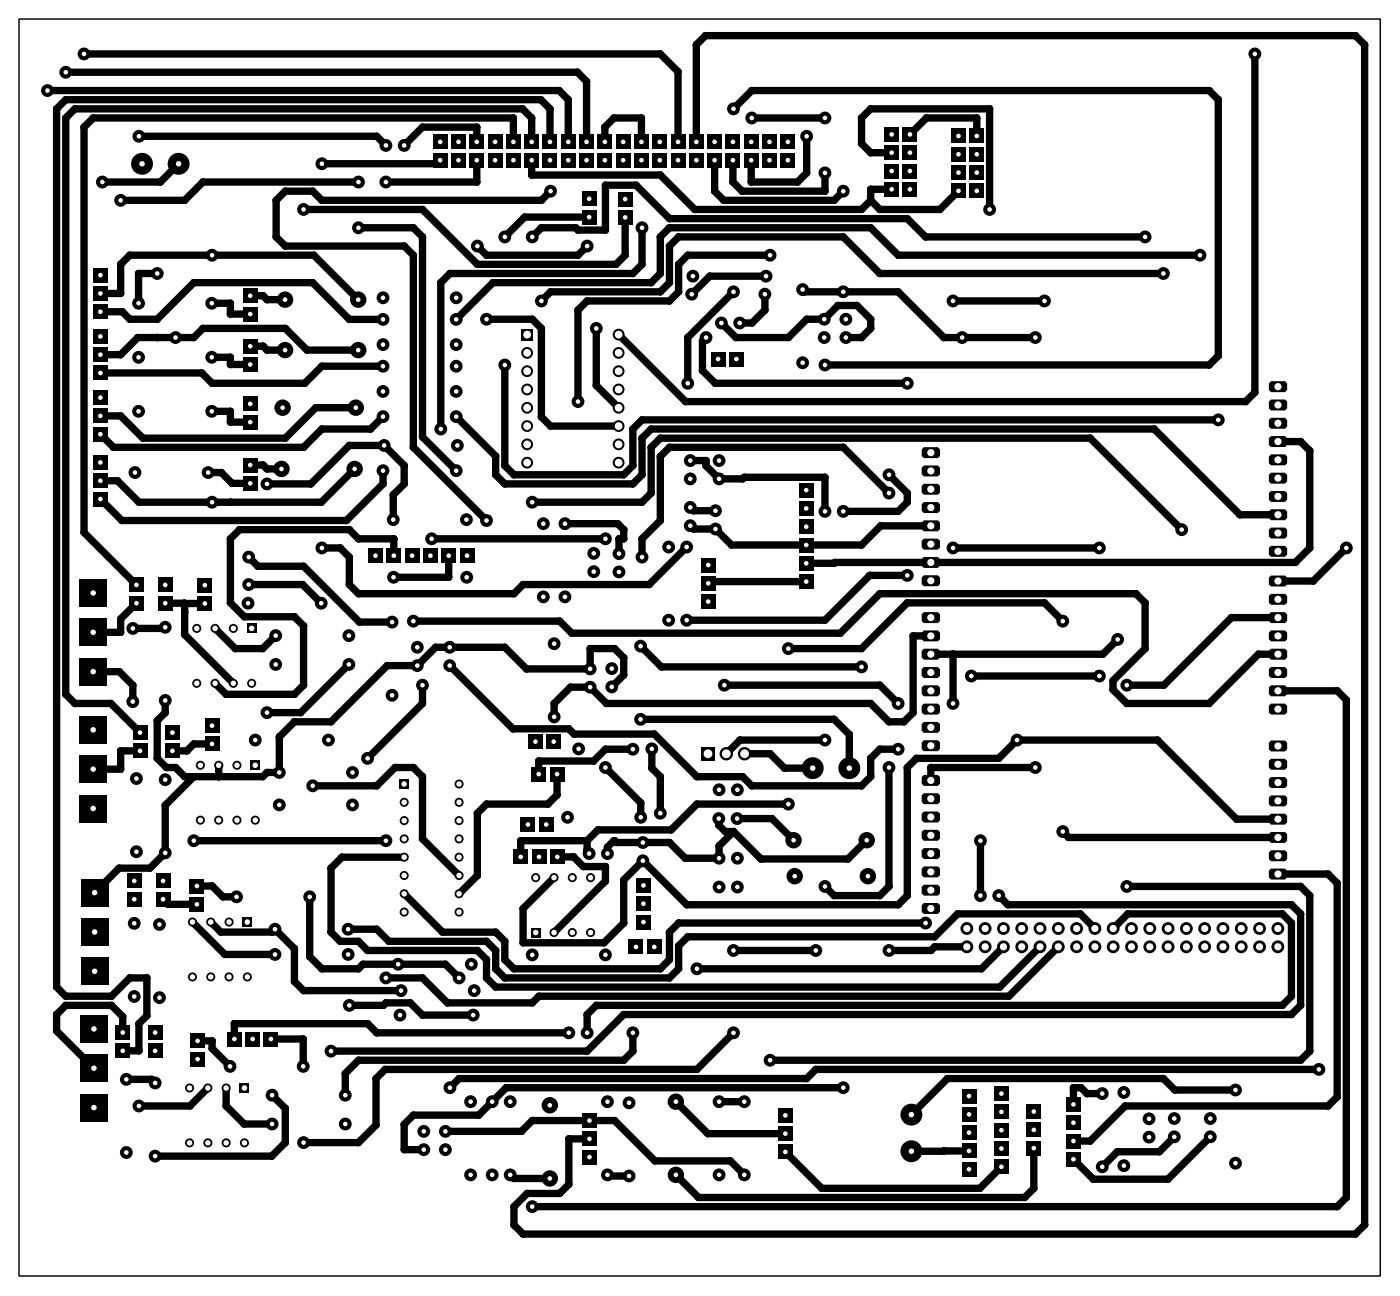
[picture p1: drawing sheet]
<svg xmlns="http://www.w3.org/2000/svg" width="194mm" height="180mm" viewBox="0 0 194 180" stroke-linecap="round" stroke-linejoin="round" font-family="sans-serif">
<g fill="none" stroke="#000" stroke-width="1">
<path d="M6.6 12.6h71l1.3 1.2v5.9M9.1 10h71.1l1.2 1.3v8.4M11.7 7.5h80l2.4 2.4v9.8M19.3 18.9h33l1.3 1.3M66.2 19.7v-2.1h-7.5l-2.6 2.6M71.3 19.7v-3.3h-58.4l-1.2 1.2v56.3l7.2 7.3M73.8 19.7v-3.3l-1.3-1.3h-62.1l-1.3 1.3v80l1.3 1.3h5l4 4M76.4 19.7v-4.6l-1.3-1.3h-66l-1.2 1.3v121.9l1.2 1.3h6.4l2.5-2.5h2.4v5.2l-1.1 1.1v3.8h-2.3M84 19.7v-2.1l1.2-1.2h3.9v3.3M96.7 19.7v-13.5l1.2-1.3h90.3l1.3 1.3v163.8l-1.3 1.3h-115.6l-1.2-1.3v-2.5l1.8-1.8h4.5l1.3-1.3v-6.3h2.8M101.8 15.1l2.6-2.5h63.5l1.2 1.2v35.6l-1.2 1.3h-53.4M104.4 16.4h10.1"/>
<path d="M112 18.9v5.1l-1.3 1.3h-6.4v-3.1M126.3 18.7l2.3-2.3h7v2.5M174.2 7.5v47l-1.2 1.2h-77.8l-9.3-9.3M21.8 38h-2.6v4.1M24.8 22.7l-2.5 2.6h-8.1M42.1 29.1h16.6l7.6 7.6h19.2l1.3-1.3v-5.2M49.8 25.3h-21.6l-2.6 2.5h-8.9M49.8 31.6h7.6l1.3 1.3v27.8l4.6 4.6M61.1 22.2l-.5 .5h-15.9M66.2 22.2v3.1h-12.6M66.3 34.2l1.2 1.2h12.7l1.3-1.2M73.8 22.2v2.1h17.9l4.8 4.8h23.1l1.3-1.3"/>
<path d="M73.9 32.9l1.3-1.3h4.7l.3 .3h3.9v-6.2h4.2l4.6 4.6h33.1l2.5 2.6h30.5M76.4 26.5l-1.2 1.3h-30.5l-1.3-1.3h-3.8l-1.3 1.3v5.1l1.3 1.3h16.5l1.3 1.2v26.7l10.1 10.2M81.8 30.1h-9l-2.7 2.8M89.1 31.6v5.1l-1.2 1.3h-25.4l-1.3 1.2v20.4M99.2 22.2v4.3l1.3 1.3h15.3l1.3-1.3M101.8 22.2v3.1l1.2 1.2h11.5v-2.5M106.4 38.3h-7.9l-2.5 2.5M106.9 35.4h-11.4l-1.3 1.3v3.8l-1.3 1.3h-11.4l-1.3 1.2v12.7M123.8 26.3h-2.9v1.5M123.8 21.2h-2.9l-1.3-1.3v-3.5l1.3-1.3h16.5v14M133.1 26.5l-2.6 2.6h-8.3l-1.3-1.3M161.5 38h-39.3l-5.1-5.1h-22.9l-1.3 1.3v5l-1.2 1.3h-15.3l-1.2 1.3"/>
<path d="M166.6 35.4h-41.9l-3.8-3.8h-28l-1.2 1.3v5.1l-1.3 1.2h-22l-5.1 5.1M13.9 43.3h3.1l1 1h3.8l5.1-5.1h16.5l5.1 5.1h4.7M13.9 40.7h2.8v-4l1.3-1.3h25.6l6.1 6.2M29.4 42.1h2.6v1.5h2.7M29.4 49.6h2.6v1h2.7M29.4 57.1h2.6v1.5h2.7M34.7 41.1h1.8l.6 .5h2.5M34.7 48.1h1.8l.6 .5h2.5M49.4 56.6h-5.6l-4.2 4.2h-19.8l-3.1-3.1h-2.8M49.7 48.6h-7.1l-3-3h-11.4l-1.3 1.3h-7.8l-2.4 2.3h-2.8M53.2 50.8h-8.5l-2.4 2.4h-12.9l-1.4-1.4h-14.1M53.2 57.8l-1.7 1.8h-6.8l-2.6 2.5h-26.3l-1.9-1.8"/>
<path d="M63.3 57.8l5.5 5.5v2.6l1.3 1.3h17.8l1.2-1.3v-5.1l1.3-1.2h69.9l11.9 11.9h5.2M67.5 44.3h6.4l1.3 1.3v12.3l1.2 1.2h9.5M70.1 50.7v13.9l1.3 1.3h15.2l1.3-1.3v-5l1.2-1.3h80M82.8 45.6v7.9l3.1 3.1M98 46.9l-.5 .5v4l1.8 1.8h26.7M100.2 44.8l2 2.1h7.3l2.5-2.6h2.4l1.9-1.9h2.7l1.9 1.9v1.3l-1.3 1.3h-2.2M101.8 40.5l-6.3 6.4v6.3M106.2 40.8v2.2l-1.8 1.8h-1.7M111.4 40.2l.3 .3h13l6.3 6.4h12.7M132.3 41.8h12.7M28.9 65.6h1.8l1.5 1.5h2.5M34.5 77.3l1.3 1.3h6.3l7.8 7.8h4.5"/>
<path d="M34.7 64.6h1.8l.6 .5h2M37.1 67.2h6.1l5.3-5.4h4.8l2.8 2.8v2.6l-1.5 1.5v3.4M49.2 65.1l-4.6 4.6h-25.3l-3-3h-2.4M53.2 65.3v1.9l-5.1 5.1h-31.2l-3-3M54.7 77.1v-2.3h-4.9l-1.3-1.3h-15.2l-1.3 1.3v8.9l1.9 1.9h7l1.2 1.3v8.2l-1.2 1.3h-9.5l-1.5-1.5M59.9 74.8h24.2M62.3 77.1v3h-7.7M73.9 69.7h15.2l1.3-1.3v-6.3l1.3-1.3h59.7l12.7 12.7M78.4 72.7h7.4l.8 .8v1.3h-.7v2.1M95.3 75.9l-5.2 5.2h-17.5l-1.2 1.3h-21.6l-1.3-1.3v-3.8l-1.3-1.2h-2.5M95.8 63.9h2.2v.8l1.8 1.8h3.3l.2-.2h11.2v4.7M95.8 70.4l.5 .5h3"/>
<path d="M95.8 73l.5 .4h3l2.3 2.3h18l2.7-2.7h6.9M123.4 68.4l-6.3-6.3h-24.2l-1.2 1.3v8.9l-2.6 2.5v2.5M123.4 65.9l2.6 2.5v1.3l-1.3 1.3h-7.6M126 79.9h-5.2l-6.3 6.2h-19.2M132.3 76.1h20.3M177.4 61.3h3.2l1.2 1.3v13.5l-2 2h-63.9l-.1 .1h-3.9M186.9 76.1l-4.6 4.6h-4.9M12.9 93.2h3.7l1.8 1.9v2.3M18.9 83.7l-2.2 2.2v1.9h-3.8M22.9 83.7l2.7 .1M22.9 87.1l-.1 .1h-4.4M25.6 83.8h2.8"/>
<path d="M25.6 83.8v4.3l6.8 6.8M29.9 87.2l2.8 2.8h3.8l1.8-1.8M34.5 81.1h7.5l2.6 2.6M48.4 92.2l-6.7 6.7h-4.6M57.4 86.2h20.3l1.7 1.7h37.3l5.5-5.5h35.5l1.3 1.3v6.3l-4.5 4.5v1.2l1.9 2h11.5l6.8-6.9h2.7M58.7 95.1v2.6l-7.7 7.6M62.4 92.4l8.8 8.8h7.8l.7 .7h11.1l6 5.9h6.3l1.3 1.3h15.2l1.3-1.3v-2.5l1.3-1.3h2.5M84.9 95.4l1.7-1.7v-2.4l-1.3-1.3h-3.4v2.9h-8.8l-3-3h-9.6l-2.6 2.5h-4.1l-7.8 7.8h-5.1l-2.1 2.1v4.9h-1.7l-.6 .6h-10.9l-1.2-1.3h-1.3l-1.3-1.2v-5.3l1.1-1.1v-1.7M88.9 89.7l2.9 2.9h27.8M88.9 99.9h26.9l2.1 2.1v4.6M100.6 95.1h21.6l2.5 2.6M111.9 80.7h-13.3l-.3 .3"/>
<path d="M129.2 88.3h-2.4v10.6l-1.3 1.3h-2.1l-2.5-2.5h-36.7l-2.3-2.3h-2.7l-2.3 2.3v1.8M132.3 90.8v6.9M134.9 93.8h17.7M147.6 86.2l-2.6-2.5h-19l-6.4 6.3h-10.1M155.2 88.8l-2.1 2h-23.9M177.4 85.7h-6.4l-9.4 9.4h-5.2M177.4 95.9h8.3l1.2 1.3v69l-1.2 1.3h-111.8M19.4 104.2h-2.7v2.6h-3.8M26.9 116.7h26.7M26.9 107.8l-4 4v6.6l-2.1 2.1h-4.3l-3.4 3.4M29.4 103.3h-2.5l-1 .9h-2M30.4 106.2v1.6"/>
<path d="M43.4 109.1h8.9l2.5-2.6h2.6l1.3 1.3v8.7l5 5M56.1 119h-8.6l-1.5 1.5v8.9l1.2 1.3h2.6l1.2 1.2h15.3l1.2 1.3v2.6l1.3 1.2h70l5.6-5.6M77.3 107.5v2.9l-1.2 1.2h-8.6l-1.2 1.3v8.6l-2.6 2.6M77.4 119h2.2l1.4 1.3h3.1v2l-7.2 7.2M81.5 116.7h-9.2v2.3M81.5 116.7v1.8h.3M84.1 106.5l4.9 4.9v2.1M87.9 104h-3.8l-1.7 1.6h-7.6v1.9M90.5 104v2.6l1.2 1.2v5.1M99.8 113.6v.9l.9 .9h1.1M101.8 115.4l-2 2v1.7h-4.7l-2.2-2.1h-7.3l-.4-.3-.9 .9v.9M101.8 115.4l3.8 3.8h12.1l2.6-2.6"/>
<path d="M102.3 113.6h4.9l3 3M103.4 104.6h3.5l2 2h3.9M109.5 111.6h-12.7l-3.6 3.6h-10.2l-1.5 1.5M114.5 102.7h-11.8l-1.9 1.9M123.4 106.5v16.6l-1.2 1.2h-6.4l-1.3-1.2M136.1 116.7v7.6M143.7 106.5h-14.5v1.8M147.6 115.4l.8 .9h29M177.4 113.7h-5.7l-11-11h-19.5l-2.5 2.6h-11.5l-1.2 1.2v17.8l-1.3 1.3h-29.3l-6.1-6.1-2.7 2.7v5.9l-2.7 2.8h-11.3v-4.8l4.3-4.3M22.6 124.8l.7 .7h4M26.7 128l4.5 4.5h7M27.3 123h2.1l1.5 1.5h1.9"/>
<path d="M29.3 128l1.4 1.4h7.1l.4-.4 2.7 2.7v4.5l1.2 1.3h13.6M43 124.5v8.3l1.7 1.7h5.1l.6-.6h11.4l1.9 1.9M48.5 139.6h4.7l.4-.4h3.4l1.7 1.7h7M56.1 124.1l5.3 5.3h7.4l1.3 1.3v2.5l1.3 1.3h20.3l1.2-1.3v-3.8l1.3-1.3h34.3M101.8 131.9h11.5M134.2 131.4h-4.4l-.5 .5h-5.9M138.7 124.3l1.2 1.3h39.4l1.3 1.3v12.7l-1.3 1.2h-92.7l-5.1 5.1h-35.5M139.3 131.4l-3 3.1h-39.5M146.9 131.4l-6.8 6.9h-65.3l-.9 .9h-11.8l-3.4-3.4h-5.1M152 128.9l-2-2h-17l-3.2 3.1h-34.3l-1.3 1.3v3.2l-1.3 1.3h-22.8l-1.3-1.3v-2.6l-1.3-1.2h-13.5l-1.7-1.7h-4M154.6 128.9l2-2h21.4l1.3 1.2v10.2l-1.3 1.3h-95.2l-1.3 1.2v2.6M156.4 123.1h24.2l1.2 1.2v21.6l-1.2 1.3h-73.7"/>
<path d="M177.4 121.3h7l1.3 1.3v29.7l-1.3 1.2h-28.2l-4.8 4.9h-2.4M17 143.3v-2.2l-1.5-1.5h-6.4l-1.2 1.2v2.3l5.1 5.2M17.5 149.8h3.5l.5 .5M27.4 144.5h2v1l2.5 2.5M28.9 151l-2.5 2.5h-7.1M31.4 151v2.5l2.5 2.5h3.9M37.6 144.2h4.5v3.8M37.8 152l1.8 1.9v4.7l-1.9 1.9h-16.2M61.8 157.1h10.6l1.5-1.5h11.4l5.6 5.6h10.5l1.9 1.9M79 143.4h-26.7l-1.3-1.3h-18.5v2.1M87.9 143.4v2.5l-1.3 1.3h-36.8l-1.9 1.8v3M93.8 152.9l4.5 4.5h10.7"/>
<path d="M99.8 152.9h3.5M101.8 143.4l-5 5.1h-43.3l-1.3 1.2v6.5l-2.4 2.4h-7.7M109 159.9l5.1 5.1h21.9l3-3M117.1 151h-46.8l-3.8 3.8h-9.1l-1.3 1.3v3.5h2.7M134.5 159.8h-8M143.5 159.4v5.6l-1.2 1.2h-45.3l-3.2-3.1M153 151.8h-2.1l-.8-.8h-1.1v2.3M163 157.8l-2 2.1h-5.9l-2.1 2.1M168 157.8l-5.8 5.9h-10.4l-2.8-2.8M171.5 151.3h-8.4l-1.6-1.6h-30l-5 5M183.1 148.5h-69.8l-1.3 1.2h-48.3l-1.2 1.3M70.8 163.1l.5 .5h5"/>
<path d="M84.3 163.1l.2 .2h2.8"/>
</g>
<g fill="#000">
<circle cx="7.9" cy="15.1" r=".51"/>
<circle cx="9.1" cy="13.8" r=".51"/>
<circle cx="9.1" cy="16.4" r=".51"/>
<circle cx="10.4" cy="15.1" r=".51"/>
<circle cx="11.7" cy="17.6" r=".51"/>
<circle cx="12.9" cy="16.4" r=".51"/>
<circle cx="52.3" cy="18.9" r=".51"/>
<circle cx="58.7" cy="17.6" r=".51"/>
<circle cx="66.2" cy="17.6" r=".51"/>
<circle cx="71.3" cy="16.4" r=".51"/>
<circle cx="72.5" cy="15.1" r=".51"/>
<circle cx="73.8" cy="16.4" r=".51"/>
<circle cx="75.1" cy="13.8" r=".51"/>
<circle cx="76.4" cy="15.1" r=".51"/>
<circle cx="77.6" cy="12.6" r=".51"/>
<circle cx="78.9" cy="13.8" r=".51"/>
<circle cx="80.2" cy="10" r=".51"/>
<circle cx="81.4" cy="11.3" r=".51"/>
<circle cx="84" cy="17.6" r=".51"/>
<circle cx="85.2" cy="16.4" r=".51"/>
<circle cx="89.1" cy="16.4" r=".51"/>
<circle cx="91.7" cy="7.5" r=".51"/>
<circle cx="94.1" cy="9.9" r=".51"/>
<circle cx="96.7" cy="6.2" r=".51"/>
<circle cx="97.9" cy="4.9" r=".51"/>
<circle cx="104.4" cy="12.6" r=".51"/>
<circle cx="119.6" cy="19.9" r=".51"/>
<circle cx="119.6" cy="16.4" r=".51"/>
<circle cx="120.9" cy="15.1" r=".51"/>
<circle cx="128.6" cy="16.4" r=".51"/>
<circle cx="135.6" cy="16.4" r=".51"/>
<circle cx="137.4" cy="15.1" r=".51"/>
<circle cx="167.9" cy="12.6" r=".51"/>
<circle cx="169.1" cy="13.8" r=".51"/>
<circle cx="188.2" cy="4.9" r=".51"/>
<circle cx="189.5" cy="6.2" r=".51"/>
<circle cx="14.2" cy="25.3" r=".89"/>
<circle cx="16.7" cy="36.7" r=".51"/>
<circle cx="18" cy="35.4" r=".51"/>
<circle cx="19.2" cy="38" r=".51"/>
<circle cx="22.3" cy="25.3" r=".51"/>
<circle cx="25.6" cy="27.8" r=".51"/>
<circle cx="26.9" cy="39.2" r=".51"/>
<circle cx="28.2" cy="25.3" r=".51"/>
<circle cx="38.3" cy="32.9" r=".51"/>
<circle cx="38.3" cy="27.8" r=".51"/>
<circle cx="39.6" cy="34.2" r=".51"/>
<circle cx="39.6" cy="26.5" r=".51"/>
<circle cx="43.4" cy="39.2" r=".51"/>
<circle cx="43.4" cy="26.5" r=".51"/>
<circle cx="43.6" cy="35.4" r=".51"/>
<circle cx="44.7" cy="27.8" r=".51"/>
<circle cx="56.1" cy="34.2" r=".51"/>
<circle cx="57.4" cy="31.6" r=".51"/>
<circle cx="57.4" cy="35.4" r=".51"/>
<circle cx="58.7" cy="32.9" r=".51"/>
<circle cx="58.7" cy="29.1" r=".51"/>
<circle cx="60.6" cy="22.7" r=".51"/>
<circle cx="61.2" cy="39.2" r=".51"/>
<circle cx="62.5" cy="38" r=".51"/>
<circle cx="66.2" cy="25.3" r=".51"/>
<circle cx="66.3" cy="36.7" r=".51"/>
<circle cx="67.5" cy="35.4" r=".51"/>
<circle cx="68.4" cy="39.2" r=".51"/>
<circle cx="72.8" cy="30.1" r=".51"/>
<circle cx="73.8" cy="24.3" r=".51"/>
<circle cx="75.2" cy="31.6" r=".51"/>
<circle cx="75.2" cy="27.8" r=".51"/>
<circle cx="79.9" cy="31.6" r=".51"/>
<circle cx="80.2" cy="31.9" r=".51"/>
<circle cx="80.2" cy="35.4" r=".51"/>
<circle cx="84.1" cy="25.7" r=".51"/>
<circle cx="84.1" cy="31.9" r=".51"/>
<circle cx="85.5" cy="36.7" r=".51"/>
<circle cx="86.8" cy="35.4" r=".51"/>
<circle cx="87.9" cy="38" r=".51"/>
<circle cx="88.3" cy="25.7" r=".51"/>
<circle cx="89.1" cy="36.7" r=".51"/>
<circle cx="90.4" cy="39.2" r=".51"/>
<circle cx="91.7" cy="32.9" r=".51"/>
<circle cx="91.7" cy="24.3" r=".51"/>
<circle cx="91.7" cy="38" r=".51"/>
<circle cx="92.9" cy="30.3" r=".51"/>
<circle cx="92.9" cy="31.6" r=".51"/>
<circle cx="92.9" cy="34.2" r=".51"/>
<circle cx="92.9" cy="39.2" r=".51"/>
<circle cx="94.2" cy="32.9" r=".51"/>
<circle cx="94.2" cy="36.7" r=".51"/>
<circle cx="95.5" cy="35.4" r=".51"/>
<circle cx="96.5" cy="29.1" r=".51"/>
<circle cx="98.5" cy="38.3" r=".51"/>
<circle cx="99.2" cy="26.5" r=".51"/>
<circle cx="100.5" cy="27.8" r=".51"/>
<circle cx="101.8" cy="25.3" r=".51"/>
<circle cx="103" cy="26.5" r=".51"/>
<circle cx="104.3" cy="25.3" r=".51"/>
<circle cx="110.7" cy="25.3" r=".51"/>
<circle cx="112" cy="24" r=".51"/>
<circle cx="114.5" cy="26.5" r=".51"/>
<circle cx="115.8" cy="27.8" r=".51"/>
<circle cx="117.1" cy="32.9" r=".51"/>
<circle cx="119.6" cy="29.1" r=".51"/>
<circle cx="120.9" cy="21.2" r=".51"/>
<circle cx="120.9" cy="31.6" r=".51"/>
<circle cx="120.9" cy="27.8" r=".51"/>
<circle cx="120.9" cy="26.3" r=".51"/>
<circle cx="122.2" cy="29.1" r=".51"/>
<circle cx="122.2" cy="38" r=".51"/>
<circle cx="124.7" cy="35.4" r=".51"/>
<circle cx="126" cy="30.3" r=".51"/>
<circle cx="128.5" cy="32.9" r=".51"/>
<circle cx="130.5" cy="29.1" r=".51"/>
<circle cx="16.7" cy="40.7" r=".51"/>
<circle cx="16.7" cy="49.2" r=".51"/>
<circle cx="16.7" cy="57.7" r=".51"/>
<circle cx="17" cy="43.3" r=".51"/>
<circle cx="18" cy="44.3" r=".51"/>
<circle cx="19.1" cy="46.9" r=".51"/>
<circle cx="21.8" cy="46.9" r=".51"/>
<circle cx="21.8" cy="44.3" r=".51"/>
<circle cx="26.9" cy="46.9" r=".51"/>
<circle cx="28" cy="51.8" r=".51"/>
<circle cx="28.2" cy="45.6" r=".51"/>
<circle cx="29.4" cy="53.2" r=".51"/>
<circle cx="32" cy="57.1" r=".51"/>
<circle cx="32" cy="42.1" r=".51"/>
<circle cx="32" cy="50.6" r=".51"/>
<circle cx="32" cy="49.6" r=".51"/>
<circle cx="32" cy="58.6" r=".51"/>
<circle cx="32" cy="43.6" r=".51"/>
<circle cx="36.5" cy="41.1" r=".51"/>
<circle cx="36.5" cy="48.1" r=".51"/>
<circle cx="37.1" cy="41.6" r=".51"/>
<circle cx="37.1" cy="48.6" r=".51"/>
<circle cx="39.6" cy="45.6" r=".51"/>
<circle cx="42.3" cy="53.2" r=".51"/>
<circle cx="42.6" cy="48.6" r=".51"/>
<circle cx="43.8" cy="56.6" r=".51"/>
<circle cx="44.7" cy="50.8" r=".51"/>
<circle cx="44.7" cy="59.6" r=".51"/>
<circle cx="48.5" cy="44.3" r=".51"/>
<circle cx="51.5" cy="59.6" r=".51"/>
<circle cx="73.9" cy="44.3" r=".51"/>
<circle cx="75.2" cy="45.6" r=".51"/>
<circle cx="75.2" cy="57.9" r=".51"/>
<circle cx="76.4" cy="40.5" r=".51"/>
<circle cx="76.4" cy="59.1" r=".51"/>
<circle cx="80.2" cy="43" r=".51"/>
<circle cx="81.5" cy="41.8" r=".51"/>
<circle cx="82.8" cy="53.5" r=".51"/>
<circle cx="87.9" cy="59.6" r=".51"/>
<circle cx="89.1" cy="58.3" r=".51"/>
<circle cx="90.4" cy="59.6" r=".51"/>
<circle cx="91.7" cy="40.5" r=".51"/>
<circle cx="92.9" cy="41.8" r=".51"/>
<circle cx="94.2" cy="40.5" r=".51"/>
<circle cx="95.2" cy="55.7" r=".51"/>
<circle cx="95.5" cy="46.9" r=".51"/>
<circle cx="97.5" cy="47.4" r=".51"/>
<circle cx="97.5" cy="51.4" r=".51"/>
<circle cx="99.3" cy="53.2" r=".51"/>
<circle cx="102.2" cy="46.9" r=".51"/>
<circle cx="104.4" cy="44.8" r=".51"/>
<circle cx="106.2" cy="43" r=".51"/>
<circle cx="109.5" cy="46.9" r=".51"/>
<circle cx="111.7" cy="40.5" r=".51"/>
<circle cx="112" cy="44.3" r=".51"/>
<circle cx="116.3" cy="42.4" r=".51"/>
<circle cx="119" cy="42.4" r=".51"/>
<circle cx="119.6" cy="46.9" r=".51"/>
<circle cx="120.9" cy="44.3" r=".51"/>
<circle cx="120.9" cy="45.6" r=".51"/>
<circle cx="124.7" cy="40.5" r=".51"/>
<circle cx="131" cy="46.9" r=".51"/>
<circle cx="160.3" cy="59.6" r=".51"/>
<circle cx="167.9" cy="50.7" r=".51"/>
<circle cx="169.1" cy="49.4" r=".51"/>
<circle cx="173" cy="55.7" r=".51"/>
<circle cx="174.2" cy="54.5" r=".51"/>
<circle cx="11.7" cy="73.9" r=".51"/>
<circle cx="15.8" cy="62.1" r=".51"/>
<circle cx="16.3" cy="66.7" r=".51"/>
<circle cx="16.9" cy="72.3" r=".51"/>
<circle cx="19.3" cy="69.7" r=".51"/>
<circle cx="19.8" cy="60.8" r=".51"/>
<circle cx="30.7" cy="65.6" r=".51"/>
<circle cx="32" cy="74.8" r=".51"/>
<circle cx="32" cy="69.7" r=".51"/>
<circle cx="32.2" cy="67.1" r=".51"/>
<circle cx="33.3" cy="73.5" r=".51"/>
<circle cx="35.8" cy="78.6" r=".51"/>
<circle cx="36.5" cy="64.6" r=".51"/>
<circle cx="37.1" cy="65.1" r=".51"/>
<circle cx="39.6" cy="60.8" r=".51"/>
<circle cx="42.1" cy="62.1" r=".51"/>
<circle cx="42.1" cy="78.6" r=".51"/>
<circle cx="43.2" cy="67.2" r=".51"/>
<circle cx="44.6" cy="69.7" r=".51"/>
<circle cx="47.2" cy="76.1" r=".51"/>
<circle cx="48.1" cy="72.3" r=".51"/>
<circle cx="48.5" cy="77.3" r=".51"/>
<circle cx="48.5" cy="61.8" r=".51"/>
<circle cx="48.5" cy="73.5" r=".51"/>
<circle cx="49.8" cy="74.8" r=".51"/>
<circle cx="53.2" cy="67.2" r=".51"/>
<circle cx="54.6" cy="68.7" r=".51"/>
<circle cx="54.7" cy="74.8" r=".51"/>
<circle cx="56.1" cy="67.2" r=".51"/>
<circle cx="56.1" cy="64.6" r=".51"/>
<circle cx="57.4" cy="62.1" r=".51"/>
<circle cx="58.7" cy="60.7" r=".51"/>
<circle cx="68.8" cy="63.3" r=".51"/>
<circle cx="68.8" cy="65.9" r=".51"/>
<circle cx="70.1" cy="67.2" r=".51"/>
<circle cx="70.1" cy="64.6" r=".51"/>
<circle cx="71.4" cy="65.9" r=".51"/>
<circle cx="85.8" cy="72.7" r=".51"/>
<circle cx="85.9" cy="74.8" r=".51"/>
<circle cx="86.6" cy="74.8" r=".51"/>
<circle cx="86.6" cy="65.9" r=".51"/>
<circle cx="86.6" cy="73.5" r=".51"/>
<circle cx="87.9" cy="64.6" r=".51"/>
<circle cx="87.9" cy="67.2" r=".51"/>
<circle cx="89.1" cy="74.8" r=".51"/>
<circle cx="89.1" cy="60.8" r=".51"/>
<circle cx="89.1" cy="69.7" r=".51"/>
<circle cx="89.1" cy="65.9" r=".51"/>
<circle cx="90.4" cy="62.1" r=".51"/>
<circle cx="90.4" cy="68.4" r=".51"/>
<circle cx="91.7" cy="60.8" r=".51"/>
<circle cx="91.7" cy="72.3" r=".51"/>
<circle cx="91.7" cy="63.4" r=".51"/>
<circle cx="92.9" cy="62.1" r=".51"/>
<circle cx="96.3" cy="73.4" r=".51"/>
<circle cx="96.3" cy="70.9" r=".51"/>
<circle cx="98" cy="64.7" r=".51"/>
<circle cx="98" cy="63.9" r=".51"/>
<circle cx="101.6" cy="75.7" r=".51"/>
<circle cx="103.1" cy="66.5" r=".51"/>
<circle cx="103.3" cy="66.3" r=".51"/>
<circle cx="114.5" cy="66.3" r=".51"/>
<circle cx="115.8" cy="78.2" r=".51"/>
<circle cx="115.9" cy="78.1" r=".51"/>
<circle cx="117.1" cy="62.1" r=".51"/>
<circle cx="119.6" cy="75.7" r=".51"/>
<circle cx="120.8" cy="79.9" r=".51"/>
<circle cx="122.3" cy="73" r=".51"/>
<circle cx="124.7" cy="71" r=".51"/>
<circle cx="126" cy="68.4" r=".51"/>
<circle cx="126" cy="69.7" r=".51"/>
<circle cx="151.4" cy="60.8" r=".51"/>
<circle cx="172.2" cy="71.5" r=".51"/>
<circle cx="179.8" cy="78.1" r=".51"/>
<circle cx="180.6" cy="61.3" r=".51"/>
<circle cx="181.8" cy="76.1" r=".51"/>
<circle cx="181.8" cy="62.6" r=".51"/>
<circle cx="9.1" cy="96.4" r=".51"/>
<circle cx="10.4" cy="97.7" r=".51"/>
<circle cx="15.4" cy="97.7" r=".51"/>
<circle cx="16.6" cy="93.2" r=".51"/>
<circle cx="16.7" cy="87.8" r=".51"/>
<circle cx="16.7" cy="85.9" r=".51"/>
<circle cx="18.4" cy="95.1" r=".51"/>
<circle cx="22.8" cy="87.2" r=".51"/>
<circle cx="22.9" cy="98.9" r=".51"/>
<circle cx="25.6" cy="83.7" r=".51"/>
<circle cx="25.6" cy="85" r=".51"/>
<circle cx="25.6" cy="83.8" r=".51"/>
<circle cx="25.6" cy="88.1" r=".51"/>
<circle cx="28.4" cy="83.8" r=".51"/>
<circle cx="31.4" cy="96.4" r=".51"/>
<circle cx="32" cy="83.7" r=".51"/>
<circle cx="32.7" cy="90" r=".51"/>
<circle cx="33.9" cy="85.6" r=".51"/>
<circle cx="36.5" cy="90" r=".51"/>
<circle cx="40.9" cy="96.4" r=".51"/>
<circle cx="40.9" cy="85.6" r=".51"/>
<circle cx="41.7" cy="98.9" r=".51"/>
<circle cx="42" cy="81.1" r=".51"/>
<circle cx="42.1" cy="86.9" r=".51"/>
<circle cx="42.1" cy="95.1" r=".51"/>
<circle cx="48.5" cy="81.1" r=".51"/>
<circle cx="49.8" cy="82.4" r=".51"/>
<circle cx="49.9" cy="86.4" r=".51"/>
<circle cx="53.8" cy="92.4" r=".51"/>
<circle cx="58.7" cy="97.7" r=".51"/>
<circle cx="60.5" cy="89.9" r=".51"/>
<circle cx="62.3" cy="80.1" r=".51"/>
<circle cx="70.1" cy="89.9" r=".51"/>
<circle cx="71.4" cy="82.4" r=".51"/>
<circle cx="72.6" cy="81.1" r=".51"/>
<circle cx="73.1" cy="92.9" r=".51"/>
<circle cx="76.9" cy="97.7" r=".51"/>
<circle cx="77.7" cy="86.2" r=".51"/>
<circle cx="79.2" cy="95.4" r=".51"/>
<circle cx="79.4" cy="87.9" r=".51"/>
<circle cx="81.9" cy="90" r=".51"/>
<circle cx="84.2" cy="97.7" r=".51"/>
<circle cx="85.3" cy="90" r=".51"/>
<circle cx="86.6" cy="93.7" r=".51"/>
<circle cx="86.6" cy="91.3" r=".51"/>
<circle cx="90.1" cy="81.1" r=".51"/>
<circle cx="91.8" cy="92.6" r=".51"/>
<circle cx="98.6" cy="80.7" r=".51"/>
<circle cx="114.5" cy="86.1" r=".51"/>
<circle cx="115.8" cy="99.9" r=".51"/>
<circle cx="116.7" cy="87.9" r=".51"/>
<circle cx="119.6" cy="90" r=".51"/>
<circle cx="120.9" cy="97.7" r=".51"/>
<circle cx="122.2" cy="95.1" r=".51"/>
<circle cx="122.2" cy="82.4" r=".51"/>
<circle cx="126" cy="83.7" r=".51"/>
<circle cx="126.8" cy="98.9" r=".51"/>
<circle cx="126.8" cy="88.3" r=".51"/>
<circle cx="132.3" cy="90.8" r=".51"/>
<circle cx="145" cy="83.7" r=".51"/>
<circle cx="153.1" cy="90.8" r=".51"/>
<circle cx="154.5" cy="94.5" r=".51"/>
<circle cx="154.5" cy="95.7" r=".51"/>
<circle cx="156.4" cy="97.7" r=".51"/>
<circle cx="157.7" cy="82.4" r=".51"/>
<circle cx="159" cy="90" r=".51"/>
<circle cx="159" cy="83.7" r=".51"/>
<circle cx="161.6" cy="95.1" r=".51"/>
<circle cx="167.9" cy="97.7" r=".51"/>
<circle cx="171" cy="85.7" r=".51"/>
<circle cx="174.7" cy="90.8" r=".51"/>
<circle cx="182.3" cy="80.7" r=".51"/>
<circle cx="185.7" cy="95.9" r=".51"/>
<circle cx="186.9" cy="97.2" r=".51"/>
<circle cx="16.7" cy="106.8" r=".51"/>
<circle cx="16.7" cy="104.2" r=".51"/>
<circle cx="21.8" cy="100" r=".51"/>
<circle cx="21.8" cy="105.3" r=".51"/>
<circle cx="22.9" cy="111.8" r=".51"/>
<circle cx="23.1" cy="106.5" r=".51"/>
<circle cx="24.4" cy="106.5" r=".51"/>
<circle cx="25.6" cy="107.8" r=".51"/>
<circle cx="25.9" cy="104.2" r=".51"/>
<circle cx="26.9" cy="103.3" r=".51"/>
<circle cx="26.9" cy="107.8" r=".51"/>
<circle cx="30.4" cy="107.8" r=".51"/>
<circle cx="30.4" cy="106.2" r=".51"/>
<circle cx="30.4" cy="106.5" r=".51"/>
<circle cx="36.5" cy="107.8" r=".51"/>
<circle cx="37.1" cy="107.2" r=".51"/>
<circle cx="38.8" cy="102.3" r=".51"/>
<circle cx="40.9" cy="100.2" r=".51"/>
<circle cx="46" cy="100.2" r=".51"/>
<circle cx="47.5" cy="119" r=".51"/>
<circle cx="52.3" cy="109.1" r=".51"/>
<circle cx="54.8" cy="106.5" r=".51"/>
<circle cx="57.4" cy="106.5" r=".51"/>
<circle cx="58.7" cy="116.5" r=".51"/>
<circle cx="58.7" cy="107.8" r=".51"/>
<circle cx="66.3" cy="112.9" r=".51"/>
<circle cx="67.5" cy="111.6" r=".51"/>
<circle cx="71.2" cy="101.2" r=".51"/>
<circle cx="72.3" cy="116.7" r=".51"/>
<circle cx="74.8" cy="105.6" r=".51"/>
<circle cx="76.1" cy="111.6" r=".51"/>
<circle cx="77.3" cy="110.4" r=".51"/>
<circle cx="79" cy="101.2" r=".51"/>
<circle cx="79.6" cy="119" r=".51"/>
<circle cx="79.7" cy="101.9" r=".51"/>
<circle cx="81.5" cy="118" r=".51"/>
<circle cx="81.5" cy="118.5" r=".51"/>
<circle cx="81.5" cy="116.7" r=".51"/>
<circle cx="82.4" cy="105.6" r=".51"/>
<circle cx="83" cy="115.2" r=".51"/>
<circle cx="84.1" cy="104" r=".51"/>
<circle cx="84.3" cy="117.6" r=".51"/>
<circle cx="85.2" cy="116.7" r=".51"/>
<circle cx="85.3" cy="116.7" r=".51"/>
<circle cx="85.6" cy="117" r=".51"/>
<circle cx="89" cy="111.4" r=".51"/>
<circle cx="90.5" cy="106.6" r=".51"/>
<circle cx="90.8" cy="101.9" r=".51"/>
<circle cx="91.7" cy="107.8" r=".51"/>
<circle cx="92.9" cy="117" r=".51"/>
<circle cx="93.2" cy="115.2" r=".51"/>
<circle cx="95.1" cy="119.1" r=".51"/>
<circle cx="96.8" cy="111.6" r=".51"/>
<circle cx="96.8" cy="107.8" r=".51"/>
<circle cx="99.8" cy="114.5" r=".51"/>
<circle cx="99.8" cy="117.4" r=".51"/>
<circle cx="100.7" cy="115.4" r=".51"/>
<circle cx="101.8" cy="115.4" r=".51"/>
<circle cx="102.7" cy="102.7" r=".51"/>
<circle cx="103.1" cy="107.8" r=".51"/>
<circle cx="104.4" cy="109.1" r=".51"/>
<circle cx="105.6" cy="119.2" r=".51"/>
<circle cx="106.9" cy="104.6" r=".51"/>
<circle cx="107.2" cy="113.6" r=".51"/>
<circle cx="108.9" cy="106.6" r=".51"/>
<circle cx="117.7" cy="119.2" r=".51"/>
<circle cx="117.9" cy="102" r=".51"/>
<circle cx="119.6" cy="109.1" r=".51"/>
<circle cx="120.9" cy="105.3" r=".51"/>
<circle cx="120.9" cy="107.8" r=".51"/>
<circle cx="122.2" cy="104" r=".51"/>
<circle cx="123.4" cy="100.2" r=".51"/>
<circle cx="125.5" cy="100.2" r=".51"/>
<circle cx="126" cy="106.5" r=".51"/>
<circle cx="127.2" cy="105.3" r=".51"/>
<circle cx="129.2" cy="106.5" r=".51"/>
<circle cx="138.7" cy="105.3" r=".51"/>
<circle cx="148.4" cy="116.3" r=".51"/>
<circle cx="160.7" cy="102.7" r=".51"/>
<circle cx="171.7" cy="113.7" r=".51"/>
<circle cx="7.9" cy="137" r=".51"/>
<circle cx="9.1" cy="139.6" r=".51"/>
<circle cx="9.1" cy="138.3" r=".51"/>
<circle cx="15.5" cy="139.6" r=".51"/>
<circle cx="15.5" cy="138.3" r=".51"/>
<circle cx="16.5" cy="120.5" r=".51"/>
<circle cx="18" cy="135.8" r=".51"/>
<circle cx="20.4" cy="135.8" r=".51"/>
<circle cx="20.8" cy="120.5" r=".51"/>
<circle cx="23.3" cy="125.5" r=".51"/>
<circle cx="29.4" cy="123" r=".51"/>
<circle cx="30.7" cy="129.4" r=".51"/>
<circle cx="30.9" cy="124.5" r=".51"/>
<circle cx="31.2" cy="132.5" r=".51"/>
<circle cx="37.8" cy="129.4" r=".51"/>
<circle cx="40.9" cy="131.7" r=".51"/>
<circle cx="40.9" cy="136.2" r=".51"/>
<circle cx="42.1" cy="137.5" r=".51"/>
<circle cx="43" cy="132.8" r=".51"/>
<circle cx="44.7" cy="134.5" r=".51"/>
<circle cx="46" cy="120.5" r=".51"/>
<circle cx="46" cy="129.4" r=".51"/>
<circle cx="47.2" cy="130.7" r=".51"/>
<circle cx="49.8" cy="134.5" r=".51"/>
<circle cx="49.8" cy="130.7" r=".51"/>
<circle cx="50.4" cy="133.9" r=".51"/>
<circle cx="51" cy="131.9" r=".51"/>
<circle cx="52.3" cy="129" r=".51"/>
<circle cx="53.2" cy="139.6" r=".51"/>
<circle cx="53.6" cy="139.2" r=".51"/>
<circle cx="54" cy="130.7" r=".51"/>
<circle cx="57" cy="139.2" r=".51"/>
<circle cx="58.7" cy="135.8" r=".51"/>
<circle cx="61.4" cy="129.4" r=".51"/>
<circle cx="61.8" cy="133.9" r=".51"/>
<circle cx="62.1" cy="139.2" r=".51"/>
<circle cx="66.3" cy="121.5" r=".51"/>
<circle cx="66.3" cy="131.9" r=".51"/>
<circle cx="67.5" cy="130.7" r=".51"/>
<circle cx="67.5" cy="133.2" r=".51"/>
<circle cx="67.5" cy="135.8" r=".51"/>
<circle cx="68.8" cy="134.5" r=".51"/>
<circle cx="68.8" cy="131.9" r=".51"/>
<circle cx="68.8" cy="137" r=".51"/>
<circle cx="68.8" cy="129.4" r=".51"/>
<circle cx="70.1" cy="135.8" r=".51"/>
<circle cx="70.1" cy="130.7" r=".51"/>
<circle cx="70.1" cy="133.2" r=".51"/>
<circle cx="71.4" cy="134.5" r=".51"/>
<circle cx="72.6" cy="126.1" r=".51"/>
<circle cx="72.6" cy="130.9" r=".51"/>
<circle cx="73.9" cy="139.2" r=".51"/>
<circle cx="74.8" cy="138.3" r=".51"/>
<circle cx="81" cy="120.3" r=".51"/>
<circle cx="82.8" cy="139.6" r=".51"/>
<circle cx="83.9" cy="130.9" r=".51"/>
<circle cx="84.1" cy="122.3" r=".51"/>
<circle cx="84.1" cy="120.3" r=".51"/>
<circle cx="86.6" cy="128.1" r=".51"/>
<circle cx="86.6" cy="122.2" r=".51"/>
<circle cx="91.7" cy="134.5" r=".51"/>
<circle cx="92.9" cy="133.2" r=".51"/>
<circle cx="92.9" cy="129.4" r=".51"/>
<circle cx="92.9" cy="135.8" r=".51"/>
<circle cx="94.2" cy="134.5" r=".51"/>
<circle cx="94.2" cy="128.1" r=".51"/>
<circle cx="94.2" cy="131.3" r=".51"/>
<circle cx="95.4" cy="125.6" r=".51"/>
<circle cx="95.5" cy="130" r=".51"/>
<circle cx="115.8" cy="124.3" r=".51"/>
<circle cx="122.2" cy="124.3" r=".51"/>
<circle cx="123.4" cy="123.1" r=".51"/>
<circle cx="124.7" cy="125.6" r=".51"/>
<circle cx="126" cy="124.3" r=".51"/>
<circle cx="129.3" cy="131.9" r=".51"/>
<circle cx="129.8" cy="130" r=".51"/>
<circle cx="129.8" cy="131.4" r=".51"/>
<circle cx="133" cy="126.9" r=".51"/>
<circle cx="136.3" cy="134.5" r=".51"/>
<circle cx="138.8" cy="137" r=".51"/>
<circle cx="139.9" cy="125.6" r=".51"/>
<circle cx="140.1" cy="138.3" r=".51"/>
<circle cx="150" cy="126.9" r=".51"/>
<circle cx="156.6" cy="126.9" r=".51"/>
<circle cx="178" cy="126.9" r=".51"/>
<circle cx="178" cy="139.6" r=".51"/>
<circle cx="179.3" cy="128.1" r=".51"/>
<circle cx="179.3" cy="125.6" r=".51"/>
<circle cx="179.3" cy="138.3" r=".51"/>
<circle cx="180.6" cy="123.1" r=".51"/>
<circle cx="180.6" cy="139.6" r=".51"/>
<circle cx="180.6" cy="126.9" r=".51"/>
<circle cx="181.8" cy="124.3" r=".51"/>
<circle cx="184.4" cy="121.3" r=".51"/>
<circle cx="185.7" cy="122.6" r=".51"/>
<circle cx="7.9" cy="140.8" r=".51"/>
<circle cx="7.9" cy="143.1" r=".51"/>
<circle cx="17" cy="141.1" r=".51"/>
<circle cx="19.3" cy="145.9" r=".51"/>
<circle cx="19.3" cy="142.1" r=".51"/>
<circle cx="20.4" cy="141" r=".51"/>
<circle cx="21" cy="149.8" r=".51"/>
<circle cx="26.4" cy="153.5" r=".51"/>
<circle cx="29.4" cy="145.5" r=".51"/>
<circle cx="29.4" cy="144.5" r=".51"/>
<circle cx="31.4" cy="153.5" r=".51"/>
<circle cx="32.5" cy="142.1" r=".51"/>
<circle cx="33.9" cy="156" r=".51"/>
<circle cx="39.6" cy="153.9" r=".51"/>
<circle cx="39.6" cy="158.6" r=".51"/>
<circle cx="42.1" cy="144.2" r=".51"/>
<circle cx="47.9" cy="149" r=".51"/>
<circle cx="49.8" cy="158.6" r=".51"/>
<circle cx="49.8" cy="147.2" r=".51"/>
<circle cx="51" cy="142.1" r=".51"/>
<circle cx="52.2" cy="156.2" r=".51"/>
<circle cx="52.2" cy="149.7" r=".51"/>
<circle cx="52.3" cy="143.4" r=".51"/>
<circle cx="53.5" cy="148.5" r=".51"/>
<circle cx="56.1" cy="159.6" r=".51"/>
<circle cx="56.1" cy="156.1" r=".51"/>
<circle cx="57.4" cy="154.8" r=".51"/>
<circle cx="58.7" cy="140.9" r=".51"/>
<circle cx="63.7" cy="149.7" r=".51"/>
<circle cx="66.5" cy="154.8" r=".51"/>
<circle cx="70.3" cy="151" r=".51"/>
<circle cx="72.4" cy="157.1" r=".51"/>
<circle cx="73.9" cy="155.6" r=".51"/>
<circle cx="79" cy="158.1" r=".51"/>
<circle cx="81.5" cy="145.9" r=".51"/>
<circle cx="81.5" cy="140.8" r=".51"/>
<circle cx="85.3" cy="155.6" r=".51"/>
<circle cx="86.6" cy="147.2" r=".51"/>
<circle cx="86.6" cy="140.8" r=".51"/>
<circle cx="87.9" cy="145.9" r=".51"/>
<circle cx="96.8" cy="148.5" r=".51"/>
<circle cx="98.3" cy="157.4" r=".51"/>
<circle cx="112" cy="149.7" r=".51"/>
<circle cx="113.3" cy="148.5" r=".51"/>
<circle cx="131" cy="159.8" r=".51"/>
<circle cx="131.5" cy="149.7" r=".51"/>
<circle cx="149" cy="151" r=".51"/>
<circle cx="150.1" cy="151" r=".51"/>
<circle cx="150.9" cy="151.8" r=".51"/>
<circle cx="151.4" cy="158.4" r=".51"/>
<circle cx="155.1" cy="159.9" r=".51"/>
<circle cx="156.2" cy="153.5" r=".51"/>
<circle cx="161" cy="159.9" r=".51"/>
<circle cx="161.5" cy="149.7" r=".51"/>
<circle cx="163.1" cy="151.3" r=".51"/>
<circle cx="179.3" cy="140.8" r=".51"/>
<circle cx="180.6" cy="147.2" r=".51"/>
<circle cx="181.8" cy="145.9" r=".51"/>
<circle cx="184.4" cy="153.5" r=".51"/>
<circle cx="185.7" cy="152.3" r=".51"/>
<circle cx="37.7" cy="160.5" r=".51"/>
<circle cx="71.3" cy="163.6" r=".51"/>
<circle cx="71.4" cy="167.5" r=".51"/>
<circle cx="71.4" cy="170" r=".51"/>
<circle cx="72.6" cy="171.3" r=".51"/>
<circle cx="73.2" cy="165.7" r=".51"/>
<circle cx="77.7" cy="165.7" r=".51"/>
<circle cx="79" cy="164.4" r=".51"/>
<circle cx="84.5" cy="163.3" r=".51"/>
<circle cx="90.9" cy="161.2" r=".51"/>
<circle cx="97" cy="166.2" r=".51"/>
<circle cx="101.4" cy="161.2" r=".51"/>
<circle cx="114.1" cy="165" r=".51"/>
<circle cx="136" cy="165" r=".51"/>
<circle cx="142.3" cy="166.2" r=".51"/>
<circle cx="143.5" cy="165" r=".51"/>
<circle cx="151.8" cy="163.7" r=".51"/>
<circle cx="162.2" cy="163.7" r=".51"/>
<circle cx="185.7" cy="167.5" r=".51"/>
<circle cx="186.9" cy="166.2" r=".51"/>
<circle cx="188.2" cy="171.3" r=".51"/>
<circle cx="189.5" cy="170" r=".51"/>
</g>
<g fill="#000">
<circle cx="28.4" cy="83.8" r=".51"/>
<circle cx="30.4" cy="106.2" r=".51"/>
</g>
<circle cx="14.2" cy="25.3" r=".32" fill="#fff"/>
<circle cx="174.2" cy="7.5" r=".89" fill="#000"/>
<circle cx="174.2" cy="7.5" r=".32" fill="#fff"/>
<circle cx="34.5" cy="81.2" r=".89" fill="#000"/>
<circle cx="34.5" cy="81.1" r=".32" fill="#fff"/>
<circle cx="21.8" cy="38" r=".89" fill="#000"/>
<circle cx="21.8" cy="38" r=".32" fill="#fff"/>
<circle cx="63.7" cy="135.8" r=".89" fill="#000"/>
<circle cx="63.7" cy="135.8" r=".32" fill="#fff"/>
<circle cx="9.1" cy="10" r=".89" fill="#000"/>
<circle cx="9.1" cy="10" r=".32" fill="#fff"/>
<circle cx="26.9" cy="116.7" r=".89" fill="#000"/>
<circle cx="26.9" cy="116.7" r=".32" fill="#fff"/>
<circle cx="53.6" cy="116.7" r=".89" fill="#000"/>
<circle cx="53.6" cy="116.7" r=".32" fill="#fff"/>
<circle cx="119.6" cy="92.6" r=".89" fill="#000"/>
<circle cx="119.6" cy="92.6" r=".32" fill="#fff"/>
<circle cx="114.5" cy="24" r=".89" fill="#000"/>
<circle cx="114.5" cy="24" r=".32" fill="#fff"/>
<circle cx="89.1" cy="31.6" r=".89" fill="#000"/>
<circle cx="89.1" cy="31.6" r=".32" fill="#fff"/>
<circle cx="61.2" cy="59.6" r=".89" fill="#000"/>
<circle cx="61.2" cy="59.6" r=".32" fill="#fff"/>
<circle cx="70.1" cy="32.9" r=".89" fill="#000"/>
<circle cx="70.1" cy="32.9" r=".32" fill="#fff"/>
<circle cx="43.4" cy="109.1" r=".89" fill="#000"/>
<circle cx="43.4" cy="109.1" r=".32" fill="#fff"/>
<circle cx="42.1" cy="29.1" r=".89" fill="#000"/>
<circle cx="42.1" cy="29.1" r=".32" fill="#fff"/>
<circle cx="53.6" cy="20.2" r=".89" fill="#000"/>
<circle cx="53.6" cy="20.2" r=".32" fill="#fff"/>
<circle cx="19.3" cy="18.9" r=".89" fill="#000"/>
<circle cx="19.3" cy="18.9" r=".32" fill="#fff"/>
<circle cx="114.5" cy="71" r=".89" fill="#000"/>
<circle cx="114.5" cy="71" r=".32" fill="#fff"/>
<circle cx="37.1" cy="67.2" r=".89" fill="#000"/>
<circle cx="37.1" cy="67.2" r=".32" fill="#fff"/>
<circle cx="114.5" cy="102.7" r=".89" fill="#000"/>
<circle cx="114.5" cy="102.7" r=".32" fill="#fff"/>
<circle cx="53.6" cy="25.3" r=".89" fill="#000"/>
<circle cx="53.6" cy="25.3" r=".32" fill="#fff"/>
<circle cx="117.1" cy="26.5" r=".89" fill="#000"/>
<circle cx="117.1" cy="26.5" r=".32" fill="#fff"/>
<circle cx="19.3" cy="153.5" r=".89" fill="#000"/>
<circle cx="19.3" cy="153.5" r=".32" fill="#fff"/>
<circle cx="123.4" cy="132" r=".89" fill="#000"/>
<circle cx="123.4" cy="131.9" r=".32" fill="#fff"/>
<circle cx="80.2" cy="55.8" r=".89" fill="#000"/>
<circle cx="80.2" cy="55.7" r=".32" fill="#fff"/>
<circle cx="106.9" cy="35.4" r=".89" fill="#000"/>
<circle cx="106.9" cy="35.4" r=".32" fill="#fff"/>
<circle cx="114.5" cy="50.7" r=".89" fill="#000"/>
<circle cx="114.5" cy="50.7" r=".32" fill="#fff"/>
<circle cx="101.8" cy="15.1" r=".89" fill="#000"/>
<circle cx="101.8" cy="15.1" r=".32" fill="#fff"/>
<circle cx="6.6" cy="12.6" r=".89" fill="#000"/>
<circle cx="6.6" cy="12.6" r=".32" fill="#fff"/>
<circle cx="29.4" cy="35.4" r=".89" fill="#000"/>
<circle cx="29.4" cy="35.4" r=".32" fill="#fff"/>
<circle cx="24.4" cy="46.9" r=".89" fill="#000"/>
<circle cx="24.4" cy="46.9" r=".32" fill="#fff"/>
<circle cx="114.5" cy="16.4" r=".89" fill="#000"/>
<circle cx="114.5" cy="16.4" r=".32" fill="#fff"/>
<circle cx="104.4" cy="16.4" r=".89" fill="#000"/>
<circle cx="104.4" cy="16.4" r=".32" fill="#fff"/>
<circle cx="11.7" cy="7.5" r=".89" fill="#000"/>
<circle cx="11.7" cy="7.5" r=".32" fill="#fff"/>
<circle cx="29.4" cy="69.7" r=".89" fill="#000"/>
<circle cx="29.4" cy="69.7" r=".32" fill="#fff"/>
<circle cx="44.7" cy="76.1" r=".89" fill="#000"/>
<circle cx="44.7" cy="76.1" r=".32" fill="#fff"/>
<circle cx="44.7" cy="22.7" r=".89" fill="#000"/>
<circle cx="44.7" cy="22.7" r=".32" fill="#fff"/>
<circle cx="123.4" cy="68.5" r=".89" fill="#000"/>
<circle cx="123.4" cy="68.4" r=".32" fill="#fff"/>
<circle cx="89.1" cy="77.3" r=".89" fill="#000"/>
<circle cx="89.1" cy="77.3" r=".32" fill="#fff"/>
<circle cx="137.4" cy="29.1" r=".89" fill="#000"/>
<circle cx="137.4" cy="29.1" r=".32" fill="#fff"/>
<circle cx="155.2" cy="88.8" r=".89" fill="#000"/>
<circle cx="155.2" cy="88.8" r=".32" fill="#fff"/>
<circle cx="132.3" cy="97.7" r=".89" fill="#000"/>
<circle cx="132.3" cy="97.7" r=".32" fill="#fff"/>
<circle cx="124.7" cy="104" r=".89" fill="#000"/>
<circle cx="124.7" cy="104" r=".32" fill="#fff"/>
<circle cx="132.3" cy="76.1" r=".89" fill="#000"/>
<circle cx="132.3" cy="76.1" r=".32" fill="#fff"/>
<circle cx="152.6" cy="76.1" r=".89" fill="#000"/>
<circle cx="152.6" cy="76.1" r=".32" fill="#fff"/>
<circle cx="152.6" cy="93.9" r=".89" fill="#000"/>
<circle cx="152.6" cy="93.8" r=".32" fill="#fff"/>
<circle cx="134.9" cy="93.9" r=".89" fill="#000"/>
<circle cx="134.9" cy="93.8" r=".32" fill="#fff"/>
<circle cx="126" cy="79.9" r=".89" fill="#000"/>
<circle cx="126" cy="79.9" r=".32" fill="#fff"/>
<circle cx="145" cy="41.8" r=".89" fill="#000"/>
<circle cx="145" cy="41.8" r=".32" fill="#fff"/>
<circle cx="132.3" cy="41.8" r=".89" fill="#000"/>
<circle cx="132.3" cy="41.8" r=".32" fill="#fff"/>
<circle cx="117.1" cy="151" r=".89" fill="#000"/>
<circle cx="117.1" cy="151" r=".32" fill="#fff"/>
<circle cx="124.7" cy="97.7" r=".89" fill="#000"/>
<circle cx="124.7" cy="97.7" r=".32" fill="#fff"/>
<circle cx="100.6" cy="95.1" r=".89" fill="#000"/>
<circle cx="100.6" cy="95.1" r=".32" fill="#fff"/>
<circle cx="133.6" cy="46.9" r=".89" fill="#000"/>
<circle cx="133.6" cy="46.9" r=".32" fill="#fff"/>
<circle cx="143.7" cy="46.9" r=".89" fill="#000"/>
<circle cx="143.7" cy="46.9" r=".32" fill="#fff"/>
<circle cx="143.7" cy="106.6" r=".89" fill="#000"/>
<circle cx="143.7" cy="106.5" r=".32" fill="#fff"/>
<circle cx="117.1" cy="40.5" r=".89" fill="#000"/>
<circle cx="117.1" cy="40.5" r=".32" fill="#fff"/>
<circle cx="51" cy="105.3" r=".89" fill="#000"/>
<circle cx="51" cy="105.3" r=".32" fill="#fff"/>
<circle cx="58.7" cy="95.1" r=".89" fill="#000"/>
<circle cx="58.7" cy="95.1" r=".32" fill="#fff"/>
<circle cx="73.9" cy="167.5" r=".89" fill="#000"/>
<circle cx="73.9" cy="167.5" r=".32" fill="#fff"/>
<circle cx="49.8" cy="31.6" r=".89" fill="#000"/>
<circle cx="49.8" cy="31.6" r=".32" fill="#fff"/>
<circle cx="49.8" cy="25.3" r=".89" fill="#000"/>
<circle cx="49.8" cy="25.3" r=".32" fill="#fff"/>
<circle cx="16.7" cy="27.8" r=".89" fill="#000"/>
<circle cx="16.7" cy="27.8" r=".32" fill="#fff"/>
<circle cx="73.9" cy="69.7" r=".89" fill="#000"/>
<circle cx="73.9" cy="69.7" r=".32" fill="#fff"/>
<circle cx="164.1" cy="73.5" r=".89" fill="#000"/>
<circle cx="164.1" cy="73.5" r=".32" fill="#fff"/>
<circle cx="161.5" cy="38" r=".89" fill="#000"/>
<circle cx="161.5" cy="38" r=".32" fill="#fff"/>
<circle cx="75.2" cy="41.8" r=".89" fill="#000"/>
<circle cx="75.2" cy="41.8" r=".32" fill="#fff"/>
<circle cx="141.2" cy="102.7" r=".89" fill="#000"/>
<circle cx="141.2" cy="102.7" r=".32" fill="#fff"/>
<circle cx="147.6" cy="115.4" r=".89" fill="#000"/>
<circle cx="147.6" cy="115.4" r=".32" fill="#fff"/>
<circle cx="109.5" cy="90" r=".89" fill="#000"/>
<circle cx="109.5" cy="90" r=".32" fill="#fff"/>
<circle cx="109.5" cy="111.6" r=".89" fill="#000"/>
<circle cx="109.5" cy="111.6" r=".32" fill="#fff"/>
<circle cx="147.6" cy="86.2" r=".89" fill="#000"/>
<circle cx="147.6" cy="86.2" r=".32" fill="#fff"/>
<circle cx="73.9" cy="32.9" r=".89" fill="#000"/>
<circle cx="73.9" cy="32.9" r=".32" fill="#fff"/>
<circle cx="159" cy="32.9" r=".89" fill="#000"/>
<circle cx="159" cy="32.9" r=".32" fill="#fff"/>
<circle cx="57.4" cy="86.2" r=".89" fill="#000"/>
<circle cx="57.4" cy="86.2" r=".32" fill="#fff"/>
<circle cx="81.5" cy="143.4" r=".89" fill="#000"/>
<circle cx="81.5" cy="143.4" r=".32" fill="#fff"/>
<circle cx="87.9" cy="143.4" r=".89" fill="#000"/>
<circle cx="87.9" cy="143.4" r=".32" fill="#fff"/>
<circle cx="53.6" cy="135.8" r=".89" fill="#000"/>
<circle cx="53.6" cy="135.8" r=".32" fill="#fff"/>
<circle cx="128.5" cy="128.1" r=".89" fill="#000"/>
<circle cx="128.5" cy="128.1" r=".32" fill="#fff"/>
<circle cx="156.4" cy="95.1" r=".89" fill="#000"/>
<circle cx="156.4" cy="95.1" r=".32" fill="#fff"/>
<circle cx="156.4" cy="123.1" r=".89" fill="#000"/>
<circle cx="156.4" cy="123.1" r=".32" fill="#fff"/>
<circle cx="106.9" cy="147.2" r=".89" fill="#000"/>
<circle cx="106.9" cy="147.2" r=".32" fill="#fff"/>
<circle cx="138.7" cy="124.3" r=".89" fill="#000"/>
<circle cx="138.7" cy="124.3" r=".32" fill="#fff"/>
<circle cx="46" cy="145.9" r=".89" fill="#000"/>
<circle cx="46" cy="145.9" r=".32" fill="#fff"/>
<circle cx="96.8" cy="134.5" r=".89" fill="#000"/>
<circle cx="96.8" cy="134.5" r=".32" fill="#fff"/>
<circle cx="91.7" cy="112.9" r=".89" fill="#000"/>
<circle cx="91.7" cy="112.9" r=".32" fill="#fff"/>
<circle cx="37.1" cy="98.9" r=".89" fill="#000"/>
<circle cx="37.1" cy="98.9" r=".32" fill="#fff"/>
<circle cx="42.1" cy="158.6" r=".89" fill="#000"/>
<circle cx="42.1" cy="158.6" r=".32" fill="#fff"/>
<circle cx="101.8" cy="143.4" r=".89" fill="#000"/>
<circle cx="101.8" cy="143.4" r=".32" fill="#fff"/>
<circle cx="114.5" cy="123.1" r=".89" fill="#000"/>
<circle cx="114.5" cy="123.1" r=".32" fill="#fff"/>
<circle cx="123.4" cy="106.6" r=".89" fill="#000"/>
<circle cx="123.4" cy="106.5" r=".32" fill="#fff"/>
<circle cx="136.1" cy="116.7" r=".89" fill="#000"/>
<circle cx="136.1" cy="116.7" r=".32" fill="#fff"/>
<circle cx="136.1" cy="124.3" r=".89" fill="#000"/>
<circle cx="136.1" cy="124.3" r=".32" fill="#fff"/>
<circle cx="183.1" cy="148.5" r=".89" fill="#000"/>
<circle cx="183.1" cy="148.5" r=".32" fill="#fff"/>
<circle cx="62.5" cy="151" r=".89" fill="#000"/>
<circle cx="62.5" cy="151" r=".32" fill="#fff"/>
<circle cx="186.9" cy="76.1" r=".89" fill="#000"/>
<circle cx="186.9" cy="76.1" r=".32" fill="#fff"/>
<circle cx="48.5" cy="139.6" r=".89" fill="#000"/>
<circle cx="48.5" cy="139.6" r=".32" fill="#fff"/>
<circle cx="166.6" cy="35.4" r=".89" fill="#000"/>
<circle cx="166.6" cy="35.4" r=".32" fill="#fff"/>
<circle cx="169.1" cy="58.3" r=".89" fill="#000"/>
<circle cx="169.1" cy="58.3" r=".32" fill="#fff"/>
<circle cx="70.1" cy="50.7" r=".89" fill="#000"/>
<circle cx="70.1" cy="50.7" r=".32" fill="#fff"/>
<circle cx="87.9" cy="104" r=".89" fill="#000"/>
<circle cx="87.9" cy="104" r=".32" fill="#fff"/>
<circle cx="95.5" cy="53.2" r=".89" fill="#000"/>
<circle cx="95.5" cy="53.2" r=".32" fill="#fff"/>
<circle cx="101.8" cy="40.5" r=".89" fill="#000"/>
<circle cx="101.8" cy="40.5" r=".32" fill="#fff"/>
<circle cx="126" cy="53.2" r=".89" fill="#000"/>
<circle cx="126" cy="53.2" r=".32" fill="#fff"/>
<circle cx="98" cy="46.9" r=".89" fill="#000"/>
<circle cx="98" cy="46.9" r=".32" fill="#fff"/>
<circle cx="82.8" cy="45.6" r=".89" fill="#000"/>
<circle cx="82.8" cy="45.6" r=".32" fill="#fff"/>
<circle cx="81.5" cy="34.2" r=".89" fill="#000"/>
<circle cx="81.5" cy="34.2" r=".32" fill="#fff"/>
<circle cx="66.3" cy="34.2" r=".89" fill="#000"/>
<circle cx="66.3" cy="34.2" r=".32" fill="#fff"/>
<circle cx="56.1" cy="20.2" r=".89" fill="#000"/>
<circle cx="56.1" cy="20.2" r=".32" fill="#fff"/>
<circle cx="67.5" cy="44.3" r=".89" fill="#000"/>
<circle cx="67.5" cy="44.3" r=".32" fill="#fff"/>
<circle cx="112" cy="18.9" r=".89" fill="#000"/>
<circle cx="112" cy="18.9" r=".32" fill="#fff"/>
<circle cx="34.5" cy="77.3" r=".89" fill="#000"/>
<circle cx="34.5" cy="77.3" r=".32" fill="#fff"/>
<circle cx="79" cy="143.4" r=".89" fill="#000"/>
<circle cx="79" cy="143.4" r=".32" fill="#fff"/>
<circle cx="113.3" cy="132" r=".89" fill="#000"/>
<circle cx="113.3" cy="131.9" r=".32" fill="#fff"/>
<circle cx="101.8" cy="132" r=".89" fill="#000"/>
<circle cx="101.8" cy="131.9" r=".32" fill="#fff"/>
<circle cx="117.1" cy="71" r=".89" fill="#000"/>
<circle cx="117.1" cy="71" r=".32" fill="#fff"/>
<circle cx="123.4" cy="65.9" r=".89" fill="#000"/>
<circle cx="123.4" cy="65.9" r=".32" fill="#fff"/>
<circle cx="84.1" cy="106.6" r=".89" fill="#000"/>
<circle cx="84.1" cy="106.5" r=".32" fill="#fff"/>
<circle cx="76.4" cy="26.5" r=".89" fill="#000"/>
<circle cx="76.4" cy="26.5" r=".32" fill="#fff"/>
<circle cx="67.5" cy="72.3" r=".89" fill="#000"/>
<circle cx="67.5" cy="72.3" r=".32" fill="#fff"/>
<circle cx="59.9" cy="74.8" r=".89" fill="#000"/>
<circle cx="59.9" cy="74.8" r=".32" fill="#fff"/>
<circle cx="84.1" cy="74.8" r=".89" fill="#000"/>
<circle cx="84.1" cy="74.8" r=".32" fill="#fff"/>
<path d="M71.3 117.9h2v2.1h-2z" fill="#000"/>
<circle cx="72.3" cy="119" r=".32" fill="#fff"/>
<path d="M73.8 117.9h2v2.1h-2z" fill="#000"/>
<circle cx="74.8" cy="119" r=".32" fill="#fff"/>
<path d="M76.4 117.9h2v2.1h-2z" fill="#000"/>
<circle cx="77.4" cy="119" r=".32" fill="#fff"/>
<path d="M72.3 113.4h2v2.1h-2z" fill="#000"/>
<circle cx="73.3" cy="114.5" r=".32" fill="#fff"/>
<path d="M74.8 113.4h2v2.1h-2z" fill="#000"/>
<circle cx="75.8" cy="114.5" r=".32" fill="#fff"/>
<circle cx="89" cy="113.5" r=".89" fill="#000"/>
<circle cx="89" cy="113.5" r=".32" fill="#fff"/>
<circle cx="78.8" cy="113.5" r=".89" fill="#000"/>
<circle cx="78.8" cy="113.5" r=".32" fill="#fff"/>
<path d="M73.7 128.8h1.3v1.3h-1.3z" fill="#000"/>
<circle cx="74.4" cy="129.5" r=".38" fill="#fff"/>
<circle cx="76.9" cy="129.5" r=".63" fill="#000"/>
<circle cx="76.9" cy="129.5" r=".38" fill="#fff"/>
<circle cx="79.5" cy="129.5" r=".63" fill="#000"/>
<circle cx="79.5" cy="129.5" r=".38" fill="#fff"/>
<circle cx="82" cy="129.5" r=".63" fill="#000"/>
<circle cx="82" cy="129.5" r=".38" fill="#fff"/>
<circle cx="82" cy="121.8" r=".63" fill="#000"/>
<circle cx="82" cy="121.8" r=".38" fill="#fff"/>
<circle cx="79.5" cy="121.8" r=".63" fill="#000"/>
<circle cx="79.5" cy="121.8" r=".38" fill="#fff"/>
<circle cx="76.9" cy="121.8" r=".63" fill="#000"/>
<circle cx="76.9" cy="121.8" r=".38" fill="#fff"/>
<circle cx="74.4" cy="121.8" r=".63" fill="#000"/>
<circle cx="74.4" cy="121.8" r=".38" fill="#fff"/>
<path d="M125.3 25.3h2v2h-2z" fill="#000"/>
<circle cx="126.3" cy="26.3" r=".32" fill="#fff"/>
<path d="M125.3 22.7h2v2h-2z" fill="#000"/>
<circle cx="126.3" cy="23.7" r=".32" fill="#fff"/>
<path d="M125.3 20.2h2v2h-2z" fill="#000"/>
<circle cx="126.3" cy="21.2" r=".32" fill="#fff"/>
<path d="M125.3 17.6h2v2.1h-2z" fill="#000"/>
<circle cx="126.3" cy="18.7" r=".32" fill="#fff"/>
<path d="M122.8 17.6h2v2.1h-2z" fill="#000"/>
<circle cx="123.8" cy="18.7" r=".32" fill="#fff"/>
<path d="M122.8 20.2h2v2h-2z" fill="#000"/>
<circle cx="123.8" cy="21.2" r=".32" fill="#fff"/>
<path d="M122.8 22.7h2v2h-2z" fill="#000"/>
<circle cx="123.8" cy="23.7" r=".32" fill="#fff"/>
<path d="M122.8 25.3h2v2h-2z" fill="#000"/>
<circle cx="123.8" cy="26.3" r=".32" fill="#fff"/>
<path d="M134.6 25.5h2v2h-2z" fill="#000"/>
<circle cx="135.6" cy="26.5" r=".32" fill="#fff"/>
<path d="M134.6 22.9h2v2.1h-2z" fill="#000"/>
<circle cx="135.6" cy="24" r=".32" fill="#fff"/>
<path d="M134.6 20.4h2v2h-2z" fill="#000"/>
<circle cx="135.6" cy="21.4" r=".32" fill="#fff"/>
<path d="M134.6 17.9h2v2h-2z" fill="#000"/>
<circle cx="135.6" cy="18.9" r=".32" fill="#fff"/>
<path d="M132.1 17.9h2v2h-2z" fill="#000"/>
<circle cx="133.1" cy="18.9" r=".32" fill="#fff"/>
<path d="M132.1 20.4h2v2h-2z" fill="#000"/>
<circle cx="133.1" cy="21.4" r=".32" fill="#fff"/>
<path d="M132.1 22.9h2v2.1h-2z" fill="#000"/>
<circle cx="133.1" cy="24" r=".32" fill="#fff"/>
<path d="M132.1 25.5h2v2h-2z" fill="#000"/>
<circle cx="133.1" cy="26.5" r=".32" fill="#fff"/>
<path d="M88.3 127h2v2h-2z" fill="#000"/>
<circle cx="89.3" cy="128" r=".32" fill="#fff"/>
<path d="M88.3 124.4h2v2.1h-2z" fill="#000"/>
<circle cx="89.3" cy="125.5" r=".32" fill="#fff"/>
<path d="M88.3 121.9h2v2h-2z" fill="#000"/>
<circle cx="89.3" cy="122.9" r=".32" fill="#fff"/>
<path d="M87.3 130.4h2v2.1h-2z" fill="#000"/>
<circle cx="88.3" cy="131.5" r=".32" fill="#fff"/>
<path d="M89.8 130.4h2v2.1h-2z" fill="#000"/>
<circle cx="90.8" cy="131.5" r=".32" fill="#fff"/>
<circle cx="84.1" cy="132.6" r=".89" fill="#000"/>
<circle cx="84.1" cy="132.6" r=".32" fill="#fff"/>
<circle cx="73.9" cy="132.6" r=".89" fill="#000"/>
<circle cx="73.9" cy="132.6" r=".32" fill="#fff"/>
<circle cx="84.3" cy="118.5" r=".89" fill="#000"/>
<circle cx="84.3" cy="118.5" r=".32" fill="#fff"/>
<circle cx="81.8" cy="118.5" r=".89" fill="#000"/>
<circle cx="81.8" cy="118.5" r=".32" fill="#fff"/>
<circle cx="89.3" cy="119.5" r=".89" fill="#000"/>
<circle cx="89.3" cy="119.5" r=".32" fill="#fff"/>
<circle cx="89.3" cy="117" r=".89" fill="#000"/>
<circle cx="89.3" cy="117" r=".32" fill="#fff"/>
<circle cx="63.3" cy="41.3" r=".89" fill="#000"/>
<circle cx="63.3" cy="41.3" r=".32" fill="#fff"/>
<circle cx="53.2" cy="41.3" r=".89" fill="#000"/>
<circle cx="53.2" cy="41.3" r=".32" fill="#fff"/>
<circle cx="63.3" cy="44.3" r=".89" fill="#000"/>
<circle cx="63.3" cy="44.3" r=".32" fill="#fff"/>
<circle cx="53.2" cy="44.3" r=".89" fill="#000"/>
<circle cx="53.2" cy="44.3" r=".32" fill="#fff"/>
<path d="M12.9 42.3h2v2h-2z" fill="#000"/>
<circle cx="13.9" cy="43.3" r=".32" fill="#fff"/>
<path d="M12.9 39.7h2v2h-2z" fill="#000"/>
<circle cx="13.9" cy="40.7" r=".32" fill="#fff"/>
<path d="M12.9 37.2h2v2h-2z" fill="#000"/>
<circle cx="13.9" cy="38.2" r=".32" fill="#fff"/>
<circle cx="39.6" cy="41.6" r="1.14" fill="#000"/>
<circle cx="39.6" cy="41.6" r=".32" fill="#fff"/>
<circle cx="49.7" cy="41.6" r="1.14" fill="#000"/>
<circle cx="49.7" cy="41.6" r=".32" fill="#fff"/>
<path d="M33.7 42.6h2v2h-2z" fill="#000"/>
<circle cx="34.7" cy="43.6" r=".32" fill="#fff"/>
<path d="M33.7 40h2v2.1h-2z" fill="#000"/>
<circle cx="34.7" cy="41.1" r=".32" fill="#fff"/>
<circle cx="19.2" cy="42.1" r=".89" fill="#000"/>
<circle cx="19.2" cy="42.1" r=".32" fill="#fff"/>
<circle cx="29.4" cy="42.1" r=".89" fill="#000"/>
<circle cx="29.4" cy="42.1" r=".32" fill="#fff"/>
<circle cx="63.3" cy="47.8" r=".89" fill="#000"/>
<circle cx="63.3" cy="47.8" r=".32" fill="#fff"/>
<circle cx="53.2" cy="47.8" r=".89" fill="#000"/>
<circle cx="53.2" cy="47.8" r=".32" fill="#fff"/>
<circle cx="63.3" cy="50.8" r=".89" fill="#000"/>
<circle cx="63.3" cy="50.8" r=".32" fill="#fff"/>
<circle cx="53.2" cy="50.8" r=".89" fill="#000"/>
<circle cx="53.2" cy="50.8" r=".32" fill="#fff"/>
<path d="M12.9 50.8h2v2h-2z" fill="#000"/>
<circle cx="13.9" cy="51.8" r=".32" fill="#fff"/>
<path d="M12.9 48.2h2v2h-2z" fill="#000"/>
<circle cx="13.9" cy="49.2" r=".32" fill="#fff"/>
<path d="M12.9 45.7h2v2h-2z" fill="#000"/>
<circle cx="13.9" cy="46.7" r=".32" fill="#fff"/>
<circle cx="39.6" cy="48.6" r="1.14" fill="#000"/>
<circle cx="39.6" cy="48.6" r=".32" fill="#fff"/>
<circle cx="49.7" cy="48.6" r="1.14" fill="#000"/>
<circle cx="49.7" cy="48.6" r=".32" fill="#fff"/>
<path d="M33.7 49.6h2v2h-2z" fill="#000"/>
<circle cx="34.7" cy="50.6" r=".32" fill="#fff"/>
<path d="M33.7 47h2v2.1h-2z" fill="#000"/>
<circle cx="34.7" cy="48.1" r=".32" fill="#fff"/>
<circle cx="19.2" cy="49.6" r=".89" fill="#000"/>
<circle cx="19.2" cy="49.6" r=".32" fill="#fff"/>
<circle cx="29.4" cy="49.6" r=".89" fill="#000"/>
<circle cx="29.4" cy="49.6" r=".32" fill="#fff"/>
<circle cx="63.3" cy="54.3" r=".89" fill="#000"/>
<circle cx="63.3" cy="54.3" r=".32" fill="#fff"/>
<circle cx="53.2" cy="54.3" r=".89" fill="#000"/>
<circle cx="53.2" cy="54.3" r=".32" fill="#fff"/>
<circle cx="63.3" cy="57.8" r=".89" fill="#000"/>
<circle cx="63.3" cy="57.8" r=".32" fill="#fff"/>
<circle cx="53.2" cy="57.8" r=".89" fill="#000"/>
<circle cx="53.2" cy="57.8" r=".32" fill="#fff"/>
<path d="M12.9 59.3h2v2h-2z" fill="#000"/>
<circle cx="13.9" cy="60.3" r=".32" fill="#fff"/>
<path d="M12.9 56.7h2v2h-2z" fill="#000"/>
<circle cx="13.9" cy="57.7" r=".32" fill="#fff"/>
<path d="M12.9 54.2h2v2h-2z" fill="#000"/>
<circle cx="13.9" cy="55.2" r=".32" fill="#fff"/>
<circle cx="39.2" cy="56.6" r="1.14" fill="#000"/>
<circle cx="39.2" cy="56.6" r=".32" fill="#fff"/>
<circle cx="49.4" cy="56.6" r="1.14" fill="#000"/>
<circle cx="49.4" cy="56.6" r=".32" fill="#fff"/>
<path d="M33.7 57.6h2v2h-2z" fill="#000"/>
<circle cx="34.7" cy="58.6" r=".32" fill="#fff"/>
<path d="M33.7 55h2v2.1h-2z" fill="#000"/>
<circle cx="34.7" cy="56.1" r=".32" fill="#fff"/>
<circle cx="19.2" cy="57.1" r=".89" fill="#000"/>
<circle cx="19.2" cy="57.1" r=".32" fill="#fff"/>
<circle cx="29.4" cy="57.1" r=".89" fill="#000"/>
<circle cx="29.4" cy="57.1" r=".32" fill="#fff"/>
<circle cx="63.5" cy="61.8" r=".89" fill="#000"/>
<circle cx="63.5" cy="61.8" r=".32" fill="#fff"/>
<circle cx="53.3" cy="61.8" r=".89" fill="#000"/>
<circle cx="53.3" cy="61.8" r=".32" fill="#fff"/>
<circle cx="63.3" cy="65.3" r=".89" fill="#000"/>
<circle cx="63.3" cy="65.3" r=".32" fill="#fff"/>
<circle cx="53.2" cy="65.3" r=".89" fill="#000"/>
<circle cx="53.2" cy="65.3" r=".32" fill="#fff"/>
<path d="M12.9 68.3h2v2h-2z" fill="#000"/>
<circle cx="13.9" cy="69.3" r=".32" fill="#fff"/>
<path d="M12.9 65.7h2v2h-2z" fill="#000"/>
<circle cx="13.9" cy="66.7" r=".32" fill="#fff"/>
<path d="M12.9 63.2h2v2h-2z" fill="#000"/>
<circle cx="13.9" cy="64.2" r=".32" fill="#fff"/>
<circle cx="39.1" cy="65.1" r="1.14" fill="#000"/>
<circle cx="39.1" cy="65.1" r=".32" fill="#fff"/>
<circle cx="49.2" cy="65.1" r="1.14" fill="#000"/>
<circle cx="49.2" cy="65.1" r=".32" fill="#fff"/>
<path d="M33.7 66.1h2v2h-2z" fill="#000"/>
<circle cx="34.7" cy="67.1" r=".32" fill="#fff"/>
<path d="M33.7 63.5h2v2.1h-2z" fill="#000"/>
<circle cx="34.7" cy="64.6" r=".32" fill="#fff"/>
<circle cx="18.7" cy="65.6" r=".89" fill="#000"/>
<circle cx="18.7" cy="65.6" r=".32" fill="#fff"/>
<circle cx="28.9" cy="65.6" r=".89" fill="#000"/>
<circle cx="28.9" cy="65.6" r=".32" fill="#fff"/>
<circle cx="48.3" cy="129" r=".89" fill="#000"/>
<circle cx="48.3" cy="129" r=".32" fill="#fff"/>
<circle cx="38.2" cy="129" r=".89" fill="#000"/>
<circle cx="38.2" cy="129" r=".32" fill="#fff"/>
<circle cx="48.3" cy="132.5" r=".89" fill="#000"/>
<circle cx="48.3" cy="132.5" r=".32" fill="#fff"/>
<circle cx="38.2" cy="132.5" r=".89" fill="#000"/>
<circle cx="38.2" cy="132.5" r=".32" fill="#fff"/>
<path d="M33.7 127.4h1.3v1.2h-1.3z" fill="#000"/>
<circle cx="34.3" cy="128" r=".38" fill="#fff"/>
<circle cx="31.8" cy="128" r=".63" fill="#000"/>
<circle cx="31.8" cy="128" r=".38" fill="#fff"/>
<circle cx="29.3" cy="128" r=".63" fill="#000"/>
<circle cx="29.3" cy="128" r=".38" fill="#fff"/>
<circle cx="26.7" cy="128" r=".63" fill="#000"/>
<circle cx="26.7" cy="128" r=".38" fill="#fff"/>
<circle cx="26.7" cy="135.6" r=".63" fill="#000"/>
<circle cx="26.7" cy="135.6" r=".38" fill="#fff"/>
<circle cx="29.3" cy="135.6" r=".63" fill="#000"/>
<circle cx="29.3" cy="135.6" r=".38" fill="#fff"/>
<circle cx="31.8" cy="135.6" r=".63" fill="#000"/>
<circle cx="31.8" cy="135.6" r=".38" fill="#fff"/>
<circle cx="34.3" cy="135.6" r=".63" fill="#000"/>
<circle cx="34.3" cy="135.6" r=".38" fill="#fff"/>
<path d="M21.6 123.8h2v2h-2z" fill="#000"/>
<circle cx="22.6" cy="124.8" r=".32" fill="#fff"/>
<path d="M21.6 121.3h2v2h-2z" fill="#000"/>
<circle cx="22.6" cy="122.3" r=".32" fill="#fff"/>
<path d="M17.6 123.8h2v2h-2z" fill="#000"/>
<circle cx="18.6" cy="124.8" r=".32" fill="#fff"/>
<path d="M17.6 121.3h2v2h-2z" fill="#000"/>
<circle cx="18.6" cy="122.3" r=".32" fill="#fff"/>
<path d="M11.2 132.9h3.8v3.8h-3.8z" fill="#000"/>
<circle cx="13.1" cy="134.8" r=".38" fill="#fff"/>
<path d="M11.2 127.5h3.8v3.8h-3.8z" fill="#000"/>
<circle cx="13.1" cy="129.4" r=".38" fill="#fff"/>
<path d="M11.2 122h3.8v3.8h-3.8z" fill="#000"/>
<circle cx="13.1" cy="123.9" r=".38" fill="#fff"/>
<circle cx="18.6" cy="128.2" r=".89" fill="#000"/>
<circle cx="18.6" cy="128.2" r=".32" fill="#fff"/>
<circle cx="18.6" cy="138.3" r=".89" fill="#000"/>
<circle cx="18.6" cy="138.3" r=".32" fill="#fff"/>
<circle cx="22.1" cy="128.3" r=".89" fill="#000"/>
<circle cx="22.1" cy="128.3" r=".32" fill="#fff"/>
<circle cx="22.1" cy="138.5" r=".89" fill="#000"/>
<circle cx="22.1" cy="138.5" r=".32" fill="#fff"/>
<circle cx="47.9" cy="152" r=".89" fill="#000"/>
<circle cx="47.9" cy="152" r=".32" fill="#fff"/>
<circle cx="37.8" cy="152" r=".89" fill="#000"/>
<circle cx="37.8" cy="152" r=".32" fill="#fff"/>
<circle cx="47.9" cy="156" r=".89" fill="#000"/>
<circle cx="47.9" cy="156" r=".32" fill="#fff"/>
<circle cx="37.8" cy="156" r=".89" fill="#000"/>
<circle cx="37.8" cy="156" r=".32" fill="#fff"/>
<path d="M33.3 150.4h1.3v1.3h-1.3z" fill="#000"/>
<circle cx="33.9" cy="151" r=".38" fill="#fff"/>
<circle cx="31.4" cy="151" r=".63" fill="#000"/>
<circle cx="31.4" cy="151" r=".38" fill="#fff"/>
<circle cx="28.9" cy="151" r=".63" fill="#000"/>
<circle cx="28.9" cy="151" r=".38" fill="#fff"/>
<circle cx="26.3" cy="151" r=".63" fill="#000"/>
<circle cx="26.3" cy="151" r=".38" fill="#fff"/>
<circle cx="26.3" cy="158.7" r=".63" fill="#000"/>
<circle cx="26.3" cy="158.7" r=".38" fill="#fff"/>
<circle cx="28.9" cy="158.7" r=".63" fill="#000"/>
<circle cx="28.9" cy="158.7" r=".38" fill="#fff"/>
<circle cx="31.4" cy="158.7" r=".63" fill="#000"/>
<circle cx="31.4" cy="158.7" r=".38" fill="#fff"/>
<circle cx="33.9" cy="158.7" r=".63" fill="#000"/>
<circle cx="33.9" cy="158.7" r=".38" fill="#fff"/>
<path d="M20.5 142.3h2v2h-2z" fill="#000"/>
<circle cx="21.5" cy="143.3" r=".32" fill="#fff"/>
<path d="M20.5 144.9h2v2h-2z" fill="#000"/>
<circle cx="21.5" cy="145.9" r=".32" fill="#fff"/>
<path d="M16 142.3h2v2h-2z" fill="#000"/>
<circle cx="17" cy="143.3" r=".32" fill="#fff"/>
<path d="M16 144.9h2v2h-2z" fill="#000"/>
<circle cx="17" cy="145.9" r=".32" fill="#fff"/>
<path d="M11.1 151.9h3.8v3.8h-3.8z" fill="#000"/>
<circle cx="13" cy="153.8" r=".38" fill="#fff"/>
<path d="M11.1 146.4h3.8v3.8h-3.8z" fill="#000"/>
<circle cx="13" cy="148.3" r=".38" fill="#fff"/>
<path d="M11.1 140.9h3.8v3.8h-3.8z" fill="#000"/>
<circle cx="13" cy="142.8" r=".38" fill="#fff"/>
<circle cx="17.5" cy="149.8" r=".89" fill="#000"/>
<circle cx="17.5" cy="149.8" r=".32" fill="#fff"/>
<circle cx="17.5" cy="160" r=".89" fill="#000"/>
<circle cx="17.5" cy="160" r=".32" fill="#fff"/>
<circle cx="21.5" cy="150.3" r=".89" fill="#000"/>
<circle cx="21.5" cy="150.3" r=".32" fill="#fff"/>
<circle cx="21.5" cy="160.5" r=".89" fill="#000"/>
<circle cx="21.5" cy="160.5" r=".32" fill="#fff"/>
<circle cx="48.4" cy="88.2" r=".89" fill="#000"/>
<circle cx="48.4" cy="88.2" r=".32" fill="#fff"/>
<circle cx="38.3" cy="88.2" r=".89" fill="#000"/>
<circle cx="38.3" cy="88.2" r=".32" fill="#fff"/>
<circle cx="48.4" cy="92.2" r=".89" fill="#000"/>
<circle cx="48.4" cy="92.2" r=".32" fill="#fff"/>
<circle cx="38.3" cy="92.2" r=".89" fill="#000"/>
<circle cx="38.3" cy="92.2" r=".32" fill="#fff"/>
<path d="M34.3 86.6h1.3v1.3h-1.3z" fill="#000"/>
<circle cx="34.9" cy="87.2" r=".38" fill="#fff"/>
<circle cx="32.4" cy="87.2" r=".63" fill="#000"/>
<circle cx="32.4" cy="87.2" r=".38" fill="#fff"/>
<circle cx="29.9" cy="87.2" r=".63" fill="#000"/>
<circle cx="29.9" cy="87.2" r=".38" fill="#fff"/>
<circle cx="27.3" cy="87.2" r=".63" fill="#000"/>
<circle cx="27.3" cy="87.2" r=".38" fill="#fff"/>
<circle cx="27.3" cy="94.9" r=".63" fill="#000"/>
<circle cx="27.3" cy="94.9" r=".38" fill="#fff"/>
<circle cx="29.9" cy="94.9" r=".63" fill="#000"/>
<circle cx="29.9" cy="94.9" r=".38" fill="#fff"/>
<circle cx="32.4" cy="94.9" r=".63" fill="#000"/>
<circle cx="32.4" cy="94.9" r=".38" fill="#fff"/>
<circle cx="34.9" cy="94.9" r=".63" fill="#000"/>
<circle cx="34.9" cy="94.9" r=".38" fill="#fff"/>
<path d="M21.9 82.7h2v2h-2z" fill="#000"/>
<circle cx="22.9" cy="83.7" r=".32" fill="#fff"/>
<path d="M21.9 80.2h2v2h-2z" fill="#000"/>
<circle cx="22.9" cy="81.2" r=".32" fill="#fff"/>
<path d="M17.9 82.7h2v2h-2z" fill="#000"/>
<circle cx="18.9" cy="83.7" r=".32" fill="#fff"/>
<path d="M17.9 80.2h2v2h-2z" fill="#000"/>
<circle cx="18.9" cy="81.2" r=".32" fill="#fff"/>
<path d="M11 91.3h3.8v3.8h-3.8z" fill="#000"/>
<circle cx="12.9" cy="93.2" r=".38" fill="#fff"/>
<path d="M11 85.9h3.8v3.8h-3.8z" fill="#000"/>
<circle cx="12.9" cy="87.8" r=".38" fill="#fff"/>
<path d="M11 80.4h3.8v3.8h-3.8z" fill="#000"/>
<circle cx="12.9" cy="82.3" r=".38" fill="#fff"/>
<circle cx="22.9" cy="87.1" r=".89" fill="#000"/>
<circle cx="22.9" cy="87.1" r=".32" fill="#fff"/>
<circle cx="22.9" cy="97.2" r=".89" fill="#000"/>
<circle cx="22.9" cy="97.2" r=".32" fill="#fff"/>
<circle cx="18.4" cy="87.2" r=".89" fill="#000"/>
<circle cx="18.4" cy="87.2" r=".32" fill="#fff"/>
<circle cx="18.4" cy="97.4" r=".89" fill="#000"/>
<circle cx="18.4" cy="97.4" r=".32" fill="#fff"/>
<path d="M26.3 122h2v2h-2z" fill="#000"/>
<circle cx="27.3" cy="123" r=".32" fill="#fff"/>
<path d="M26.3 124.5h2v2h-2z" fill="#000"/>
<circle cx="27.3" cy="125.5" r=".32" fill="#fff"/>
<circle cx="32.8" cy="124.5" r=".89" fill="#000"/>
<circle cx="32.8" cy="124.5" r=".32" fill="#fff"/>
<circle cx="43" cy="124.5" r=".89" fill="#000"/>
<circle cx="43" cy="124.5" r=".32" fill="#fff"/>
<path d="M26.4 143.5h2v2h-2z" fill="#000"/>
<circle cx="27.4" cy="144.5" r=".32" fill="#fff"/>
<path d="M26.4 146h2v2h-2z" fill="#000"/>
<circle cx="27.4" cy="147" r=".32" fill="#fff"/>
<circle cx="31.9" cy="148" r=".89" fill="#000"/>
<circle cx="31.9" cy="148" r=".32" fill="#fff"/>
<circle cx="42.1" cy="148" r=".89" fill="#000"/>
<circle cx="42.1" cy="148" r=".32" fill="#fff"/>
<circle cx="48.9" cy="107.2" r=".89" fill="#000"/>
<circle cx="48.9" cy="107.2" r=".32" fill="#fff"/>
<circle cx="38.8" cy="107.2" r=".89" fill="#000"/>
<circle cx="38.8" cy="107.2" r=".32" fill="#fff"/>
<circle cx="48.9" cy="111.7" r=".89" fill="#000"/>
<circle cx="48.9" cy="111.7" r=".32" fill="#fff"/>
<circle cx="38.8" cy="111.7" r=".89" fill="#000"/>
<circle cx="38.8" cy="111.7" r=".32" fill="#fff"/>
<path d="M34.8 105.6h1.3v1.3h-1.3z" fill="#000"/>
<circle cx="35.4" cy="106.2" r=".38" fill="#fff"/>
<circle cx="32.9" cy="106.2" r=".63" fill="#000"/>
<circle cx="32.9" cy="106.2" r=".38" fill="#fff"/>
<circle cx="30.4" cy="106.2" r=".63" fill="#000"/>
<circle cx="30.4" cy="106.2" r=".38" fill="#fff"/>
<circle cx="27.8" cy="106.2" r=".63" fill="#000"/>
<circle cx="27.8" cy="106.2" r=".38" fill="#fff"/>
<circle cx="27.8" cy="113.9" r=".63" fill="#000"/>
<circle cx="27.8" cy="113.9" r=".38" fill="#fff"/>
<circle cx="30.4" cy="113.9" r=".63" fill="#000"/>
<circle cx="30.4" cy="113.9" r=".38" fill="#fff"/>
<circle cx="32.9" cy="113.9" r=".63" fill="#000"/>
<circle cx="32.9" cy="113.9" r=".38" fill="#fff"/>
<circle cx="35.4" cy="113.9" r=".63" fill="#000"/>
<circle cx="35.4" cy="113.9" r=".38" fill="#fff"/>
<path d="M22.9 103.2h2v2h-2z" fill="#000"/>
<circle cx="23.9" cy="104.2" r=".32" fill="#fff"/>
<path d="M22.9 100.7h2v2h-2z" fill="#000"/>
<circle cx="23.9" cy="101.7" r=".32" fill="#fff"/>
<path d="M18.4 103.2h2v2h-2z" fill="#000"/>
<circle cx="19.4" cy="104.2" r=".32" fill="#fff"/>
<path d="M18.4 100.7h2v2h-2z" fill="#000"/>
<circle cx="19.4" cy="101.7" r=".32" fill="#fff"/>
<path d="M11 110.3h3.8v3.8h-3.8z" fill="#000"/>
<circle cx="12.9" cy="112.2" r=".38" fill="#fff"/>
<path d="M11 104.9h3.8v3.8h-3.8z" fill="#000"/>
<circle cx="12.9" cy="106.8" r=".38" fill="#fff"/>
<path d="M11 99.4h3.8v3.8h-3.8z" fill="#000"/>
<circle cx="12.9" cy="101.3" r=".38" fill="#fff"/>
<circle cx="18.9" cy="108.1" r=".89" fill="#000"/>
<circle cx="18.9" cy="108.1" r=".32" fill="#fff"/>
<circle cx="18.9" cy="118.2" r=".89" fill="#000"/>
<circle cx="18.9" cy="118.2" r=".32" fill="#fff"/>
<circle cx="22.9" cy="108.2" r=".89" fill="#000"/>
<circle cx="22.9" cy="108.2" r=".32" fill="#fff"/>
<circle cx="22.9" cy="118.4" r=".89" fill="#000"/>
<circle cx="22.9" cy="118.4" r=".32" fill="#fff"/>
<path d="M28.4 99.7h2v2h-2z" fill="#000"/>
<circle cx="29.4" cy="100.7" r=".32" fill="#fff"/>
<path d="M28.4 102.3h2v2h-2z" fill="#000"/>
<circle cx="29.4" cy="103.3" r=".32" fill="#fff"/>
<circle cx="35.4" cy="102.7" r=".89" fill="#000"/>
<circle cx="35.4" cy="102.7" r=".32" fill="#fff"/>
<circle cx="45.6" cy="102.7" r=".89" fill="#000"/>
<circle cx="45.6" cy="102.7" r=".32" fill="#fff"/>
<path d="M27.4 80.2h2v2h-2z" fill="#000"/>
<circle cx="28.4" cy="81.2" r=".32" fill="#fff"/>
<path d="M27.4 82.8h2v2h-2z" fill="#000"/>
<circle cx="28.4" cy="83.8" r=".32" fill="#fff"/>
<circle cx="34.4" cy="83.7" r=".89" fill="#000"/>
<circle cx="34.4" cy="83.7" r=".32" fill="#fff"/>
<circle cx="44.6" cy="83.7" r=".89" fill="#000"/>
<circle cx="44.6" cy="83.7" r=".32" fill="#fff"/>
<path d="M108.4 18.7h2v2h-2z" fill="#000"/>
<circle cx="109.4" cy="19.7" r=".32" fill="#fff"/>
<path d="M105.8 18.7h2v2h-2z" fill="#000"/>
<circle cx="106.8" cy="19.7" r=".32" fill="#fff"/>
<path d="M103.3 18.7h2v2h-2z" fill="#000"/>
<circle cx="104.3" cy="19.7" r=".32" fill="#fff"/>
<path d="M100.7 18.7h2.1v2h-2.1z" fill="#000"/>
<circle cx="101.8" cy="19.7" r=".32" fill="#fff"/>
<path d="M98.2 18.7h2v2h-2z" fill="#000"/>
<circle cx="99.2" cy="19.7" r=".32" fill="#fff"/>
<path d="M95.7 18.7h2v2h-2z" fill="#000"/>
<circle cx="96.7" cy="19.7" r=".32" fill="#fff"/>
<path d="M93.1 18.7h2v2h-2z" fill="#000"/>
<circle cx="94.1" cy="19.7" r=".32" fill="#fff"/>
<path d="M90.6 18.7h2v2h-2z" fill="#000"/>
<circle cx="91.6" cy="19.7" r=".32" fill="#fff"/>
<path d="M88 18.7h2.1v2h-2.1z" fill="#000"/>
<circle cx="89.1" cy="19.7" r=".32" fill="#fff"/>
<path d="M85.5 18.7h2v2h-2z" fill="#000"/>
<circle cx="86.5" cy="19.7" r=".32" fill="#fff"/>
<path d="M83 18.7h2v2h-2z" fill="#000"/>
<circle cx="84" cy="19.7" r=".32" fill="#fff"/>
<path d="M80.4 18.7h2v2h-2z" fill="#000"/>
<circle cx="81.4" cy="19.7" r=".32" fill="#fff"/>
<path d="M77.9 18.7h2v2h-2z" fill="#000"/>
<circle cx="78.9" cy="19.7" r=".32" fill="#fff"/>
<path d="M75.3 18.7h2.1v2h-2.1z" fill="#000"/>
<circle cx="76.4" cy="19.7" r=".32" fill="#fff"/>
<path d="M72.8 18.7h2v2h-2z" fill="#000"/>
<circle cx="73.8" cy="19.7" r=".32" fill="#fff"/>
<path d="M70.3 18.7h2v2h-2z" fill="#000"/>
<circle cx="71.3" cy="19.7" r=".32" fill="#fff"/>
<path d="M67.7 18.7h2v2h-2z" fill="#000"/>
<circle cx="68.7" cy="19.7" r=".32" fill="#fff"/>
<path d="M65.2 18.7h2v2h-2z" fill="#000"/>
<circle cx="66.2" cy="19.7" r=".32" fill="#fff"/>
<path d="M62.6 18.7h2.1v2h-2.1z" fill="#000"/>
<circle cx="63.7" cy="19.7" r=".32" fill="#fff"/>
<path d="M60.1 18.7h2v2h-2z" fill="#000"/>
<circle cx="61.1" cy="19.7" r=".32" fill="#fff"/>
<path d="M60.1 21.2h2v2h-2z" fill="#000"/>
<circle cx="61.1" cy="22.2" r=".32" fill="#fff"/>
<path d="M62.6 21.2h2.1v2h-2.1z" fill="#000"/>
<circle cx="63.7" cy="22.2" r=".32" fill="#fff"/>
<path d="M65.2 21.2h2v2h-2z" fill="#000"/>
<circle cx="66.2" cy="22.2" r=".32" fill="#fff"/>
<path d="M67.7 21.2h2v2h-2z" fill="#000"/>
<circle cx="68.7" cy="22.2" r=".32" fill="#fff"/>
<path d="M70.3 21.2h2v2h-2z" fill="#000"/>
<circle cx="71.3" cy="22.2" r=".32" fill="#fff"/>
<path d="M72.8 21.2h2v2h-2z" fill="#000"/>
<circle cx="73.8" cy="22.2" r=".32" fill="#fff"/>
<path d="M75.3 21.2h2.1v2h-2.1z" fill="#000"/>
<circle cx="76.4" cy="22.2" r=".32" fill="#fff"/>
<path d="M77.9 21.2h2v2h-2z" fill="#000"/>
<circle cx="78.9" cy="22.2" r=".32" fill="#fff"/>
<path d="M80.4 21.2h2v2h-2z" fill="#000"/>
<circle cx="81.4" cy="22.2" r=".32" fill="#fff"/>
<path d="M83 21.2h2v2h-2z" fill="#000"/>
<circle cx="84" cy="22.2" r=".32" fill="#fff"/>
<path d="M85.5 21.2h2v2h-2z" fill="#000"/>
<circle cx="86.5" cy="22.2" r=".32" fill="#fff"/>
<path d="M88 21.2h2.1v2h-2.1z" fill="#000"/>
<circle cx="89.1" cy="22.2" r=".32" fill="#fff"/>
<path d="M90.6 21.2h2v2h-2z" fill="#000"/>
<circle cx="91.6" cy="22.2" r=".32" fill="#fff"/>
<path d="M93.1 21.2h2v2h-2z" fill="#000"/>
<circle cx="94.1" cy="22.2" r=".32" fill="#fff"/>
<path d="M95.7 21.2h2v2h-2z" fill="#000"/>
<circle cx="96.7" cy="22.2" r=".32" fill="#fff"/>
<path d="M98.2 21.2h2v2h-2z" fill="#000"/>
<circle cx="99.2" cy="22.2" r=".32" fill="#fff"/>
<path d="M100.7 21.2h2.1v2h-2.1z" fill="#000"/>
<circle cx="101.8" cy="22.2" r=".32" fill="#fff"/>
<path d="M103.3 21.2h2v2h-2z" fill="#000"/>
<circle cx="104.3" cy="22.2" r=".32" fill="#fff"/>
<path d="M105.8 21.2h2v2h-2z" fill="#000"/>
<circle cx="106.8" cy="22.2" r=".32" fill="#fff"/>
<path d="M108.4 21.2h2v2h-2z" fill="#000"/>
<circle cx="109.4" cy="22.2" r=".32" fill="#fff"/>
<path d="M97.4 103.7h1.8v1.9h-1.8z" fill="#000"/>
<circle cx="98.3" cy="104.6" r=".61" fill="#fff"/>
<circle cx="100.8" cy="104.6" r=".93" fill="#000"/>
<circle cx="100.8" cy="104.6" r=".61" fill="#fff"/>
<circle cx="103.4" cy="104.6" r=".93" fill="#000"/>
<circle cx="103.4" cy="104.6" r=".61" fill="#fff"/>
<circle cx="99.8" cy="113.6" r=".89" fill="#000"/>
<circle cx="99.8" cy="113.6" r=".32" fill="#fff"/>
<circle cx="102.3" cy="113.6" r=".89" fill="#000"/>
<circle cx="102.3" cy="113.6" r=".32" fill="#fff"/>
<circle cx="99.8" cy="109.6" r=".89" fill="#000"/>
<circle cx="99.8" cy="109.6" r=".32" fill="#fff"/>
<circle cx="102.4" cy="109.6" r=".89" fill="#000"/>
<circle cx="102.4" cy="109.6" r=".32" fill="#fff"/>
<circle cx="99.8" cy="123.1" r=".89" fill="#000"/>
<circle cx="99.8" cy="123.1" r=".32" fill="#fff"/>
<circle cx="102.4" cy="123.1" r=".89" fill="#000"/>
<circle cx="102.4" cy="123.1" r=".32" fill="#fff"/>
<circle cx="99.8" cy="119.1" r=".89" fill="#000"/>
<circle cx="99.8" cy="119.1" r=".32" fill="#fff"/>
<circle cx="102.4" cy="119.1" r=".89" fill="#000"/>
<circle cx="102.4" cy="119.1" r=".32" fill="#fff"/>
<circle cx="120.3" cy="116.6" r="1.14" fill="#000"/>
<circle cx="120.3" cy="116.6" r=".32" fill="#fff"/>
<circle cx="110.2" cy="116.6" r="1.14" fill="#000"/>
<circle cx="110.2" cy="116.6" r=".32" fill="#fff"/>
<circle cx="120.5" cy="121.6" r="1.14" fill="#000"/>
<circle cx="120.5" cy="121.6" r=".32" fill="#fff"/>
<circle cx="110.3" cy="121.6" r="1.14" fill="#000"/>
<circle cx="110.3" cy="121.6" r=".32" fill="#fff"/>
<circle cx="117.9" cy="106.6" r="1.52" fill="#000"/>
<circle cx="117.9" cy="106.6" r=".38" fill="#fff"/>
<circle cx="112.8" cy="106.6" r="1.52" fill="#000"/>
<circle cx="112.8" cy="106.6" r=".38" fill="#fff"/>
<circle cx="19.7" cy="22.7" r="1.52" fill="#000"/>
<circle cx="19.7" cy="22.7" r=".38" fill="#fff"/>
<circle cx="24.8" cy="22.7" r="1.52" fill="#000"/>
<circle cx="24.8" cy="22.7" r=".38" fill="#fff"/>
<circle cx="82.4" cy="79.4" r=".89" fill="#000"/>
<circle cx="82.4" cy="79.4" r=".32" fill="#fff"/>
<circle cx="82.4" cy="76.8" r=".89" fill="#000"/>
<circle cx="82.4" cy="76.8" r=".32" fill="#fff"/>
<circle cx="78.4" cy="82.9" r=".89" fill="#000"/>
<circle cx="78.4" cy="82.9" r=".32" fill="#fff"/>
<circle cx="78.4" cy="72.7" r=".89" fill="#000"/>
<circle cx="78.4" cy="72.7" r=".32" fill="#fff"/>
<circle cx="75.4" cy="72.7" r=".89" fill="#000"/>
<circle cx="75.4" cy="72.7" r=".32" fill="#fff"/>
<circle cx="75.4" cy="82.9" r=".89" fill="#000"/>
<circle cx="75.4" cy="82.9" r=".32" fill="#fff"/>
<circle cx="85.9" cy="76.9" r=".89" fill="#000"/>
<circle cx="85.9" cy="76.9" r=".32" fill="#fff"/>
<circle cx="85.9" cy="79.4" r=".89" fill="#000"/>
<circle cx="85.9" cy="79.4" r=".32" fill="#fff"/>
<circle cx="111.4" cy="50.4" r=".89" fill="#000"/>
<circle cx="111.4" cy="50.4" r=".32" fill="#fff"/>
<circle cx="111.4" cy="40.2" r=".89" fill="#000"/>
<circle cx="111.4" cy="40.2" r=".32" fill="#fff"/>
<circle cx="114.4" cy="46.9" r=".89" fill="#000"/>
<circle cx="114.4" cy="46.9" r=".32" fill="#fff"/>
<circle cx="114.4" cy="44.3" r=".89" fill="#000"/>
<circle cx="114.4" cy="44.3" r=".32" fill="#fff"/>
<circle cx="117.4" cy="44.3" r=".89" fill="#000"/>
<circle cx="117.4" cy="44.3" r=".32" fill="#fff"/>
<circle cx="117.4" cy="46.9" r=".89" fill="#000"/>
<circle cx="117.4" cy="46.9" r=".32" fill="#fff"/>
<circle cx="54.4" cy="86.4" r=".89" fill="#000"/>
<circle cx="54.4" cy="86.4" r=".32" fill="#fff"/>
<circle cx="54.4" cy="96.5" r=".89" fill="#000"/>
<circle cx="54.4" cy="96.5" r=".32" fill="#fff"/>
<circle cx="57.9" cy="89.9" r=".89" fill="#000"/>
<circle cx="57.9" cy="89.9" r=".32" fill="#fff"/>
<circle cx="57.9" cy="92.4" r=".89" fill="#000"/>
<circle cx="57.9" cy="92.4" r=".32" fill="#fff"/>
<circle cx="62.4" cy="92.4" r=".89" fill="#000"/>
<circle cx="62.4" cy="92.4" r=".32" fill="#fff"/>
<circle cx="62.4" cy="89.9" r=".89" fill="#000"/>
<circle cx="62.4" cy="89.9" r=".32" fill="#fff"/>
<circle cx="76.9" cy="89.4" r=".89" fill="#000"/>
<circle cx="76.9" cy="89.4" r=".32" fill="#fff"/>
<circle cx="76.9" cy="99.5" r=".89" fill="#000"/>
<circle cx="76.9" cy="99.5" r=".32" fill="#fff"/>
<circle cx="81.9" cy="95.4" r=".89" fill="#000"/>
<circle cx="81.9" cy="95.4" r=".32" fill="#fff"/>
<circle cx="81.9" cy="92.9" r=".89" fill="#000"/>
<circle cx="81.9" cy="92.9" r=".32" fill="#fff"/>
<circle cx="84.9" cy="92.8" r=".89" fill="#000"/>
<circle cx="84.9" cy="92.8" r=".32" fill="#fff"/>
<circle cx="84.9" cy="95.4" r=".89" fill="#000"/>
<circle cx="84.9" cy="95.4" r=".32" fill="#fff"/>
<path d="M75.9 101.9h2v2.1h-2z" fill="#000"/>
<circle cx="76.9" cy="103" r=".32" fill="#fff"/>
<path d="M73.3 101.9h2v2.1h-2z" fill="#000"/>
<circle cx="74.3" cy="103" r=".32" fill="#fff"/>
<path d="M76.3 106.4h2v2.1h-2z" fill="#000"/>
<circle cx="77.3" cy="107.5" r=".32" fill="#fff"/>
<path d="M73.8 106.4h2v2.1h-2z" fill="#000"/>
<circle cx="74.8" cy="107.5" r=".32" fill="#fff"/>
<path d="M85.8 29.2h2v2h-2z" fill="#000"/>
<circle cx="86.8" cy="30.2" r=".32" fill="#fff"/>
<path d="M85.8 26.6h2v2h-2z" fill="#000"/>
<circle cx="86.8" cy="27.6" r=".32" fill="#fff"/>
<path d="M80.8 29.1h2v2h-2z" fill="#000"/>
<circle cx="81.8" cy="30.1" r=".32" fill="#fff"/>
<path d="M80.8 26.6h2v2h-2z" fill="#000"/>
<circle cx="81.8" cy="27.6" r=".32" fill="#fff"/>
<circle cx="88.9" cy="99.9" r=".89" fill="#000"/>
<circle cx="88.9" cy="99.9" r=".32" fill="#fff"/>
<circle cx="88.9" cy="89.7" r=".89" fill="#000"/>
<circle cx="88.9" cy="89.7" r=".32" fill="#fff"/>
<circle cx="80.3" cy="104" r=".89" fill="#000"/>
<circle cx="80.3" cy="104" r=".32" fill="#fff"/>
<circle cx="90.5" cy="104" r=".89" fill="#000"/>
<circle cx="90.5" cy="104" r=".32" fill="#fff"/>
<path d="M55.5 108.2h1.2v1.3h-1.2z" fill="#000"/>
<circle cx="56.1" cy="108.8" r=".38" fill="#fff"/>
<circle cx="56.1" cy="111.4" r=".63" fill="#000"/>
<circle cx="56.1" cy="111.4" r=".38" fill="#fff"/>
<circle cx="56.1" cy="113.9" r=".63" fill="#000"/>
<circle cx="56.1" cy="113.9" r=".38" fill="#fff"/>
<circle cx="56.1" cy="116.5" r=".63" fill="#000"/>
<circle cx="56.1" cy="116.5" r=".38" fill="#fff"/>
<circle cx="56.1" cy="119" r=".63" fill="#000"/>
<circle cx="56.1" cy="119" r=".38" fill="#fff"/>
<circle cx="56.1" cy="121.5" r=".63" fill="#000"/>
<circle cx="56.1" cy="121.5" r=".38" fill="#fff"/>
<circle cx="56.1" cy="124.1" r=".63" fill="#000"/>
<circle cx="56.1" cy="124.1" r=".38" fill="#fff"/>
<circle cx="56.1" cy="126.6" r=".63" fill="#000"/>
<circle cx="56.1" cy="126.6" r=".38" fill="#fff"/>
<circle cx="63.7" cy="126.6" r=".63" fill="#000"/>
<circle cx="63.7" cy="126.6" r=".38" fill="#fff"/>
<circle cx="63.7" cy="124.1" r=".63" fill="#000"/>
<circle cx="63.7" cy="124.1" r=".38" fill="#fff"/>
<circle cx="63.7" cy="121.5" r=".63" fill="#000"/>
<circle cx="63.7" cy="121.5" r=".38" fill="#fff"/>
<circle cx="63.7" cy="119" r=".63" fill="#000"/>
<circle cx="63.7" cy="119" r=".38" fill="#fff"/>
<circle cx="63.7" cy="116.5" r=".63" fill="#000"/>
<circle cx="63.7" cy="116.5" r=".38" fill="#fff"/>
<circle cx="63.7" cy="113.9" r=".63" fill="#000"/>
<circle cx="63.7" cy="113.9" r=".38" fill="#fff"/>
<circle cx="63.7" cy="111.4" r=".63" fill="#000"/>
<circle cx="63.7" cy="111.4" r=".38" fill="#fff"/>
<circle cx="63.7" cy="108.8" r=".63" fill="#000"/>
<circle cx="63.7" cy="108.8" r=".38" fill="#fff"/>
<circle cx="55.7" cy="137.5" r=".89" fill="#000"/>
<circle cx="55.7" cy="137.5" r=".32" fill="#fff"/>
<circle cx="65.8" cy="137.5" r=".89" fill="#000"/>
<circle cx="65.8" cy="137.5" r=".32" fill="#fff"/>
<circle cx="55.5" cy="140.9" r=".89" fill="#000"/>
<circle cx="55.5" cy="140.9" r=".32" fill="#fff"/>
<circle cx="65.7" cy="140.9" r=".89" fill="#000"/>
<circle cx="65.7" cy="140.9" r=".32" fill="#fff"/>
<circle cx="65.4" cy="133.9" r=".89" fill="#000"/>
<circle cx="65.4" cy="133.9" r=".32" fill="#fff"/>
<circle cx="55.3" cy="133.9" r=".89" fill="#000"/>
<circle cx="55.3" cy="133.9" r=".32" fill="#fff"/>
<path d="M72.4 45.6h1.6v1.7h-1.6z" fill="#000"/>
<circle cx="73.2" cy="46.4" r=".54" fill="#fff"/>
<circle cx="73.2" cy="49" r=".82" fill="#000"/>
<circle cx="73.2" cy="49" r=".54" fill="#fff"/>
<circle cx="73.2" cy="51.5" r=".82" fill="#000"/>
<circle cx="73.2" cy="51.5" r=".54" fill="#fff"/>
<circle cx="73.2" cy="54.1" r=".82" fill="#000"/>
<circle cx="73.2" cy="54.1" r=".54" fill="#fff"/>
<circle cx="73.2" cy="56.6" r=".82" fill="#000"/>
<circle cx="73.2" cy="56.6" r=".54" fill="#fff"/>
<circle cx="73.2" cy="59.2" r=".82" fill="#000"/>
<circle cx="73.2" cy="59.1" r=".54" fill="#fff"/>
<circle cx="73.2" cy="61.7" r=".82" fill="#000"/>
<circle cx="73.2" cy="61.7" r=".54" fill="#fff"/>
<circle cx="73.2" cy="64.2" r=".82" fill="#000"/>
<circle cx="73.2" cy="64.2" r=".54" fill="#fff"/>
<circle cx="85.9" cy="64.2" r=".82" fill="#000"/>
<circle cx="85.9" cy="64.2" r=".54" fill="#fff"/>
<circle cx="85.9" cy="61.7" r=".82" fill="#000"/>
<circle cx="85.9" cy="61.7" r=".54" fill="#fff"/>
<circle cx="85.9" cy="59.2" r=".82" fill="#000"/>
<circle cx="85.9" cy="59.1" r=".54" fill="#fff"/>
<circle cx="85.9" cy="56.6" r=".82" fill="#000"/>
<circle cx="85.9" cy="56.6" r=".54" fill="#fff"/>
<circle cx="85.9" cy="54.1" r=".82" fill="#000"/>
<circle cx="85.9" cy="54.1" r=".54" fill="#fff"/>
<circle cx="85.9" cy="51.5" r=".82" fill="#000"/>
<circle cx="85.9" cy="51.5" r=".54" fill="#fff"/>
<circle cx="85.9" cy="49" r=".82" fill="#000"/>
<circle cx="85.9" cy="49" r=".54" fill="#fff"/>
<circle cx="85.9" cy="46.5" r=".82" fill="#000"/>
<circle cx="85.9" cy="46.4" r=".54" fill="#fff"/>
<path d="M97.3 77.4h2v2h-2z" fill="#000"/>
<circle cx="98.3" cy="78.4" r=".32" fill="#fff"/>
<path d="M97.3 80h2v2h-2z" fill="#000"/>
<circle cx="98.3" cy="81" r=".32" fill="#fff"/>
<path d="M97.3 82.5h2v2h-2z" fill="#000"/>
<circle cx="98.3" cy="83.5" r=".32" fill="#fff"/>
<circle cx="95.3" cy="75.9" r=".89" fill="#000"/>
<circle cx="95.3" cy="75.9" r=".32" fill="#fff"/>
<circle cx="95.3" cy="86.1" r=".89" fill="#000"/>
<circle cx="95.3" cy="86.1" r=".32" fill="#fff"/>
<circle cx="92.8" cy="75.9" r=".89" fill="#000"/>
<circle cx="92.8" cy="75.9" r=".32" fill="#fff"/>
<circle cx="92.8" cy="86.1" r=".89" fill="#000"/>
<circle cx="92.8" cy="86.1" r=".32" fill="#fff"/>
<circle cx="99.3" cy="70.9" r=".89" fill="#000"/>
<circle cx="99.3" cy="70.9" r=".32" fill="#fff"/>
<circle cx="99.3" cy="73.4" r=".89" fill="#000"/>
<circle cx="99.3" cy="73.4" r=".32" fill="#fff"/>
<circle cx="95.8" cy="70.4" r=".89" fill="#000"/>
<circle cx="95.8" cy="70.4" r=".32" fill="#fff"/>
<circle cx="95.8" cy="73" r=".89" fill="#000"/>
<circle cx="95.8" cy="73" r=".32" fill="#fff"/>
<circle cx="95.8" cy="63.9" r=".89" fill="#000"/>
<circle cx="95.8" cy="63.9" r=".32" fill="#fff"/>
<circle cx="95.8" cy="66.5" r=".89" fill="#000"/>
<circle cx="95.8" cy="66.5" r=".32" fill="#fff"/>
<circle cx="99.8" cy="63.9" r=".89" fill="#000"/>
<circle cx="99.8" cy="63.9" r=".32" fill="#fff"/>
<circle cx="99.8" cy="66.5" r=".89" fill="#000"/>
<circle cx="99.8" cy="66.5" r=".32" fill="#fff"/>
<circle cx="76.3" cy="153.4" r="1.14" fill="#000"/>
<circle cx="76.3" cy="153.4" r=".32" fill="#fff"/>
<circle cx="76.3" cy="163.6" r="1.14" fill="#000"/>
<circle cx="76.3" cy="163.6" r=".32" fill="#fff"/>
<path d="M80.8 159.6h2v2h-2z" fill="#000"/>
<circle cx="81.8" cy="160.6" r=".32" fill="#fff"/>
<path d="M80.8 157.1h2v2h-2z" fill="#000"/>
<circle cx="81.8" cy="158.1" r=".32" fill="#fff"/>
<path d="M80.8 154.5h2v2.1h-2z" fill="#000"/>
<circle cx="81.8" cy="155.6" r=".32" fill="#fff"/>
<circle cx="84.3" cy="152.9" r=".89" fill="#000"/>
<circle cx="84.3" cy="152.9" r=".32" fill="#fff"/>
<circle cx="84.3" cy="163.1" r=".89" fill="#000"/>
<circle cx="84.3" cy="163.1" r=".32" fill="#fff"/>
<circle cx="87.3" cy="153.1" r=".89" fill="#000"/>
<circle cx="87.3" cy="153.1" r=".32" fill="#fff"/>
<circle cx="87.3" cy="163.3" r=".89" fill="#000"/>
<circle cx="87.3" cy="163.3" r=".32" fill="#fff"/>
<circle cx="93.8" cy="152.9" r="1.14" fill="#000"/>
<circle cx="93.8" cy="152.9" r=".32" fill="#fff"/>
<circle cx="93.8" cy="163.1" r="1.14" fill="#000"/>
<circle cx="93.8" cy="163.1" r=".32" fill="#fff"/>
<path d="M108 153.8h2v2h-2z" fill="#000"/>
<circle cx="109" cy="154.8" r=".32" fill="#fff"/>
<path d="M108 156.4h2v2h-2z" fill="#000"/>
<circle cx="109" cy="157.4" r=".32" fill="#fff"/>
<path d="M108 158.9h2v2h-2z" fill="#000"/>
<circle cx="109" cy="159.9" r=".32" fill="#fff"/>
<circle cx="99.8" cy="163.1" r=".89" fill="#000"/>
<circle cx="99.8" cy="163.1" r=".32" fill="#fff"/>
<circle cx="99.8" cy="152.9" r=".89" fill="#000"/>
<circle cx="99.8" cy="152.9" r=".32" fill="#fff"/>
<circle cx="103.3" cy="163.1" r=".89" fill="#000"/>
<circle cx="103.3" cy="163.1" r=".32" fill="#fff"/>
<circle cx="103.3" cy="152.9" r=".89" fill="#000"/>
<circle cx="103.3" cy="152.9" r=".32" fill="#fff"/>
<circle cx="68.3" cy="163.1" r=".89" fill="#000"/>
<circle cx="68.3" cy="163.1" r=".32" fill="#fff"/>
<circle cx="68.3" cy="152.9" r=".89" fill="#000"/>
<circle cx="68.3" cy="152.9" r=".32" fill="#fff"/>
<circle cx="65.3" cy="163.1" r=".89" fill="#000"/>
<circle cx="65.3" cy="163.1" r=".32" fill="#fff"/>
<circle cx="65.3" cy="152.9" r=".89" fill="#000"/>
<circle cx="65.3" cy="152.9" r=".32" fill="#fff"/>
<circle cx="61.8" cy="159.6" r=".89" fill="#000"/>
<circle cx="61.8" cy="159.6" r=".32" fill="#fff"/>
<circle cx="61.8" cy="157.1" r=".89" fill="#000"/>
<circle cx="61.8" cy="157.1" r=".32" fill="#fff"/>
<circle cx="58.8" cy="159.6" r=".89" fill="#000"/>
<circle cx="58.8" cy="159.6" r=".32" fill="#fff"/>
<circle cx="58.8" cy="157.1" r=".89" fill="#000"/>
<circle cx="58.8" cy="157.1" r=".32" fill="#fff"/>
<circle cx="70.8" cy="163.1" r=".89" fill="#000"/>
<circle cx="70.8" cy="163.1" r=".32" fill="#fff"/>
<circle cx="70.8" cy="152.9" r=".89" fill="#000"/>
<circle cx="70.8" cy="152.9" r=".32" fill="#fff"/>
<path d="M31.5 143.2h2v2h-2z" fill="#000"/>
<circle cx="32.5" cy="144.2" r=".32" fill="#fff"/>
<path d="M34.1 143.2h2v2h-2z" fill="#000"/>
<circle cx="35.1" cy="144.2" r=".32" fill="#fff"/>
<path d="M36.6 143.2h2v2h-2z" fill="#000"/>
<circle cx="37.6" cy="144.2" r=".32" fill="#fff"/>
<path d="M51.1 76.1h2v2h-2z" fill="#000"/>
<circle cx="52.1" cy="77.1" r=".32" fill="#fff"/>
<path d="M53.7 76.1h2v2h-2z" fill="#000"/>
<circle cx="54.7" cy="77.1" r=".32" fill="#fff"/>
<path d="M56.2 76.1h2v2h-2z" fill="#000"/>
<circle cx="57.2" cy="77.1" r=".32" fill="#fff"/>
<path d="M58.7 76.1h2.1v2h-2.1z" fill="#000"/>
<circle cx="59.8" cy="77.1" r=".32" fill="#fff"/>
<path d="M61.3 76.1h2v2h-2z" fill="#000"/>
<circle cx="62.3" cy="77.1" r=".32" fill="#fff"/>
<path d="M63.8 76.1h2v2h-2z" fill="#000"/>
<circle cx="64.8" cy="77.1" r=".32" fill="#fff"/>
<circle cx="64.8" cy="80.1" r=".89" fill="#000"/>
<circle cx="64.8" cy="80.1" r=".32" fill="#fff"/>
<circle cx="54.6" cy="80.1" r=".89" fill="#000"/>
<circle cx="54.6" cy="80.1" r=".32" fill="#fff"/>
<circle cx="64.8" cy="72.1" r=".89" fill="#000"/>
<circle cx="64.8" cy="72.1" r=".32" fill="#fff"/>
<circle cx="54.6" cy="72.1" r=".89" fill="#000"/>
<circle cx="54.6" cy="72.1" r=".32" fill="#fff"/>
<path d="M98.7 48.8h2v2h-2z" fill="#000"/>
<circle cx="99.7" cy="49.8" r=".32" fill="#fff"/>
<path d="M101.2 48.8h2v2h-2z" fill="#000"/>
<circle cx="102.2" cy="49.8" r=".32" fill="#fff"/>
<circle cx="106.4" cy="38.3" r=".89" fill="#000"/>
<circle cx="106.4" cy="38.3" r=".32" fill="#fff"/>
<circle cx="96.2" cy="38.3" r=".89" fill="#000"/>
<circle cx="96.2" cy="38.3" r=".32" fill="#fff"/>
<circle cx="106.2" cy="40.8" r=".89" fill="#000"/>
<circle cx="106.2" cy="40.8" r=".32" fill="#fff"/>
<circle cx="96" cy="40.8" r=".89" fill="#000"/>
<circle cx="96" cy="40.8" r=".32" fill="#fff"/>
<circle cx="100.2" cy="44.8" r=".89" fill="#000"/>
<circle cx="100.2" cy="44.8" r=".32" fill="#fff"/>
<circle cx="102.7" cy="44.8" r=".89" fill="#000"/>
<circle cx="102.7" cy="44.8" r=".32" fill="#fff"/>
<path d="M133.5 161.3h2v2h-2z" fill="#000"/>
<circle cx="134.5" cy="162.3" r=".32" fill="#fff"/>
<path d="M133.5 158.8h2v2h-2z" fill="#000"/>
<circle cx="134.5" cy="159.8" r=".32" fill="#fff"/>
<path d="M133.5 156.2h2v2h-2z" fill="#000"/>
<circle cx="134.5" cy="157.2" r=".32" fill="#fff"/>
<path d="M133.5 153.7h2v2h-2z" fill="#000"/>
<circle cx="134.5" cy="154.7" r=".32" fill="#fff"/>
<path d="M133.5 151.1h2v2.1h-2z" fill="#000"/>
<circle cx="134.5" cy="152.2" r=".32" fill="#fff"/>
<circle cx="126.5" cy="154.7" r="1.52" fill="#000"/>
<circle cx="126.5" cy="154.7" r=".38" fill="#fff"/>
<circle cx="126.5" cy="159.8" r="1.52" fill="#000"/>
<circle cx="126.5" cy="159.8" r=".38" fill="#fff"/>
<path d="M138 150.8h2v2h-2z" fill="#000"/>
<circle cx="139" cy="151.8" r=".32" fill="#fff"/>
<path d="M138 153.3h2v2.1h-2z" fill="#000"/>
<circle cx="139" cy="154.4" r=".32" fill="#fff"/>
<path d="M138 155.9h2v2h-2z" fill="#000"/>
<circle cx="139" cy="156.9" r=".32" fill="#fff"/>
<path d="M138 158.4h2v2h-2z" fill="#000"/>
<circle cx="139" cy="159.4" r=".32" fill="#fff"/>
<path d="M138 161h2v2h-2z" fill="#000"/>
<circle cx="139" cy="162" r=".32" fill="#fff"/>
<path d="M142.5 153.3h2v2h-2z" fill="#000"/>
<circle cx="143.5" cy="154.3" r=".32" fill="#fff"/>
<path d="M142.5 155.8h2v2.1h-2z" fill="#000"/>
<circle cx="143.5" cy="156.9" r=".32" fill="#fff"/>
<path d="M142.5 158.4h2v2h-2z" fill="#000"/>
<circle cx="143.5" cy="159.4" r=".32" fill="#fff"/>
<path d="M148 152.3h2v2h-2z" fill="#000"/>
<circle cx="149" cy="153.3" r=".32" fill="#fff"/>
<path d="M148 154.8h2v2.1h-2z" fill="#000"/>
<circle cx="149" cy="155.9" r=".32" fill="#fff"/>
<path d="M148 157.4h2v2h-2z" fill="#000"/>
<circle cx="149" cy="158.4" r=".32" fill="#fff"/>
<path d="M148 159.9h2v2h-2z" fill="#000"/>
<circle cx="149" cy="160.9" r=".32" fill="#fff"/>
<circle cx="153" cy="162" r=".89" fill="#000"/>
<circle cx="153" cy="162" r=".32" fill="#fff"/>
<circle cx="153" cy="151.8" r=".89" fill="#000"/>
<circle cx="153" cy="151.8" r=".32" fill="#fff"/>
<circle cx="156" cy="151.7" r=".89" fill="#000"/>
<circle cx="156" cy="151.7" r=".32" fill="#fff"/>
<circle cx="156" cy="161.8" r=".89" fill="#000"/>
<circle cx="156" cy="161.8" r=".32" fill="#fff"/>
<circle cx="159.5" cy="157.9" r=".89" fill="#000"/>
<circle cx="159.5" cy="157.9" r=".32" fill="#fff"/>
<circle cx="159.5" cy="155.3" r=".89" fill="#000"/>
<circle cx="159.5" cy="155.3" r=".32" fill="#fff"/>
<circle cx="163" cy="157.8" r=".89" fill="#000"/>
<circle cx="163" cy="157.8" r=".32" fill="#fff"/>
<circle cx="163" cy="155.3" r=".89" fill="#000"/>
<circle cx="163" cy="155.3" r=".32" fill="#fff"/>
<circle cx="168" cy="155.3" r=".89" fill="#000"/>
<circle cx="168" cy="155.3" r=".32" fill="#fff"/>
<circle cx="168" cy="157.8" r=".89" fill="#000"/>
<circle cx="168" cy="157.8" r=".32" fill="#fff"/>
<circle cx="171.5" cy="151.3" r=".89" fill="#000"/>
<circle cx="171.5" cy="151.3" r=".32" fill="#fff"/>
<circle cx="171.5" cy="161.5" r=".89" fill="#000"/>
<circle cx="171.5" cy="161.5" r=".32" fill="#fff"/>
<path d="M110.9 79.7h2v2h-2z" fill="#000"/>
<circle cx="111.9" cy="80.7" r=".32" fill="#fff"/>
<path d="M110.9 77.2h2v2h-2z" fill="#000"/>
<circle cx="111.9" cy="78.2" r=".32" fill="#fff"/>
<path d="M110.9 74.6h2v2.1h-2z" fill="#000"/>
<circle cx="111.9" cy="75.7" r=".32" fill="#fff"/>
<path d="M110.9 72.1h2v2h-2z" fill="#000"/>
<circle cx="111.9" cy="73.1" r=".32" fill="#fff"/>
<path d="M110.9 69.6h2v2h-2z" fill="#000"/>
<circle cx="111.9" cy="70.6" r=".32" fill="#fff"/>
<path d="M110.9 67h2v2h-2z" fill="#000"/>
<circle cx="111.9" cy="68" r=".32" fill="#fff"/>
<path d="M176.5 75.8h1.9l.3 .3v.9l-.3 .3h-1.9l-.3-.3v-.9z" fill-rule="evenodd" fill="#000"/>
<circle cx="177.4" cy="76.5" r=".5" fill="#fff"/>
<path d="M176.5 73.2h1.9l.3 .3v1l-.3 .3h-1.9l-.3-.3v-1z" fill-rule="evenodd" fill="#000"/>
<circle cx="177.4" cy="74" r=".5" fill="#fff"/>
<path d="M176.5 70.7h1.9l.3 .3v.9l-.3 .3h-1.9l-.3-.3v-.9z" fill-rule="evenodd" fill="#000"/>
<circle cx="177.4" cy="71.5" r=".5" fill="#fff"/>
<path d="M176.5 68.2h1.9l.3 .3v.9l-.3 .3h-1.9l-.3-.3v-.9z" fill-rule="evenodd" fill="#000"/>
<circle cx="177.4" cy="68.9" r=".5" fill="#fff"/>
<path d="M176.5 65.6h1.9l.3 .3v.9l-.3 .3h-1.9l-.3-.3v-.9z" fill-rule="evenodd" fill="#000"/>
<circle cx="177.4" cy="66.4" r=".5" fill="#fff"/>
<path d="M176.5 63.1h1.9l.3 .3v.9l-.3 .3h-1.9l-.3-.3v-.9z" fill-rule="evenodd" fill="#000"/>
<circle cx="177.4" cy="63.8" r=".5" fill="#fff"/>
<path d="M176.5 60.5h1.9l.3 .3v1l-.3 .3h-1.9l-.3-.3v-1z" fill-rule="evenodd" fill="#000"/>
<circle cx="177.4" cy="61.3" r=".5" fill="#fff"/>
<path d="M176.5 58h1.9l.3 .3v.9l-.3 .3h-1.9l-.3-.3v-.9z" fill-rule="evenodd" fill="#000"/>
<circle cx="177.4" cy="58.8" r=".5" fill="#fff"/>
<path d="M176.5 55.5h1.9l.3 .3v.9l-.3 .3h-1.9l-.3-.3v-.9z" fill-rule="evenodd" fill="#000"/>
<circle cx="177.4" cy="56.2" r=".5" fill="#fff"/>
<path d="M176.5 52.9h1.9l.3 .3v.9l-.3 .3h-1.9l-.3-.3v-.9z" fill-rule="evenodd" fill="#000"/>
<circle cx="177.4" cy="53.7" r=".5" fill="#fff"/>
<path d="M176.5 97.7h1.9l.3 .3v.9l-.3 .3h-1.9l-.3-.3v-.9z" fill-rule="evenodd" fill="#000"/>
<circle cx="177.4" cy="98.4" r=".5" fill="#fff"/>
<path d="M176.5 95.1h1.9l.3 .3v1l-.3 .3h-1.9l-.3-.3v-1z" fill-rule="evenodd" fill="#000"/>
<circle cx="177.4" cy="95.9" r=".5" fill="#fff"/>
<path d="M176.5 92.6h1.9l.3 .3v.9l-.3 .3h-1.9l-.3-.3v-.9z" fill-rule="evenodd" fill="#000"/>
<circle cx="177.4" cy="93.4" r=".5" fill="#fff"/>
<path d="M176.5 90.1h1.9l.3 .3v.9l-.3 .3h-1.9l-.3-.3v-.9z" fill-rule="evenodd" fill="#000"/>
<circle cx="177.4" cy="90.8" r=".5" fill="#fff"/>
<path d="M176.5 87.5h1.9l.3 .3v.9l-.3 .3h-1.9l-.3-.3v-.9z" fill-rule="evenodd" fill="#000"/>
<circle cx="177.4" cy="88.3" r=".5" fill="#fff"/>
<path d="M176.5 85h1.9l.3 .3v.9l-.3 .3h-1.9l-.3-.3v-.9z" fill-rule="evenodd" fill="#000"/>
<circle cx="177.4" cy="85.7" r=".5" fill="#fff"/>
<path d="M176.5 82.4h1.9l.3 .3v1l-.3 .3h-1.9l-.3-.3v-1z" fill-rule="evenodd" fill="#000"/>
<circle cx="177.4" cy="83.2" r=".5" fill="#fff"/>
<path d="M176.5 79.9h1.9l.3 .3v.9l-.3 .3h-1.9l-.3-.3v-.9z" fill-rule="evenodd" fill="#000"/>
<circle cx="177.4" cy="80.7" r=".5" fill="#fff"/>
<path d="M176.5 120.6h1.9l.3 .3v.9l-.3 .3h-1.9l-.3-.3v-.9z" fill-rule="evenodd" fill="#000"/>
<circle cx="177.4" cy="121.3" r=".5" fill="#fff"/>
<path d="M176.5 118h1.9l.3 .3v1l-.3 .3h-1.9l-.3-.3v-1z" fill-rule="evenodd" fill="#000"/>
<circle cx="177.4" cy="118.8" r=".5" fill="#fff"/>
<path d="M176.5 115.5h1.9l.3 .3v.9l-.3 .3h-1.9l-.3-.3v-.9z" fill-rule="evenodd" fill="#000"/>
<circle cx="177.4" cy="116.3" r=".5" fill="#fff"/>
<path d="M176.5 113h1.9l.3 .3v.9l-.3 .3h-1.9l-.3-.3v-.9z" fill-rule="evenodd" fill="#000"/>
<circle cx="177.4" cy="113.7" r=".5" fill="#fff"/>
<path d="M176.5 110.4h1.9l.3 .3v.9l-.3 .3h-1.9l-.3-.3v-.9z" fill-rule="evenodd" fill="#000"/>
<circle cx="177.4" cy="111.2" r=".5" fill="#fff"/>
<path d="M176.5 107.9h1.9l.3 .3v.9l-.3 .3h-1.9l-.3-.3v-.9z" fill-rule="evenodd" fill="#000"/>
<circle cx="177.4" cy="108.6" r=".5" fill="#fff"/>
<path d="M176.5 105.3h1.9l.3 .3v1l-.3 .3h-1.9l-.3-.3v-1z" fill-rule="evenodd" fill="#000"/>
<circle cx="177.4" cy="106.1" r=".5" fill="#fff"/>
<path d="M176.5 102.8h1.9l.3 .3v.9l-.3 .3h-1.9l-.3-.3v-.9z" fill-rule="evenodd" fill="#000"/>
<circle cx="177.4" cy="103.6" r=".5" fill="#fff"/>
<circle cx="134.2" cy="131.4" r=".89" fill="#000"/>
<circle cx="134.2" cy="131.4" r=".5" fill="#fff"/>
<circle cx="134.2" cy="128.9" r=".89" fill="#000"/>
<circle cx="134.2" cy="128.9" r=".5" fill="#fff"/>
<circle cx="136.8" cy="131.4" r=".89" fill="#000"/>
<circle cx="136.8" cy="131.4" r=".5" fill="#fff"/>
<circle cx="136.8" cy="128.9" r=".89" fill="#000"/>
<circle cx="136.8" cy="128.9" r=".5" fill="#fff"/>
<circle cx="139.3" cy="131.4" r=".89" fill="#000"/>
<circle cx="139.3" cy="131.4" r=".5" fill="#fff"/>
<circle cx="139.3" cy="128.9" r=".89" fill="#000"/>
<circle cx="139.3" cy="128.9" r=".5" fill="#fff"/>
<circle cx="141.9" cy="131.4" r=".89" fill="#000"/>
<circle cx="141.9" cy="131.4" r=".5" fill="#fff"/>
<circle cx="141.9" cy="128.9" r=".89" fill="#000"/>
<circle cx="141.9" cy="128.9" r=".5" fill="#fff"/>
<circle cx="144.4" cy="131.4" r=".89" fill="#000"/>
<circle cx="144.4" cy="131.4" r=".5" fill="#fff"/>
<circle cx="144.4" cy="128.9" r=".89" fill="#000"/>
<circle cx="144.4" cy="128.9" r=".5" fill="#fff"/>
<circle cx="146.9" cy="131.4" r=".89" fill="#000"/>
<circle cx="146.9" cy="131.4" r=".5" fill="#fff"/>
<circle cx="146.9" cy="128.9" r=".89" fill="#000"/>
<circle cx="146.9" cy="128.9" r=".5" fill="#fff"/>
<circle cx="149.5" cy="131.4" r=".89" fill="#000"/>
<circle cx="149.5" cy="131.4" r=".5" fill="#fff"/>
<circle cx="149.5" cy="128.9" r=".89" fill="#000"/>
<circle cx="149.5" cy="128.9" r=".5" fill="#fff"/>
<circle cx="152" cy="131.4" r=".89" fill="#000"/>
<circle cx="152" cy="131.4" r=".5" fill="#fff"/>
<circle cx="152" cy="128.9" r=".89" fill="#000"/>
<circle cx="152" cy="128.9" r=".5" fill="#fff"/>
<circle cx="154.6" cy="131.4" r=".89" fill="#000"/>
<circle cx="154.6" cy="131.4" r=".5" fill="#fff"/>
<circle cx="154.6" cy="128.9" r=".89" fill="#000"/>
<circle cx="154.6" cy="128.9" r=".5" fill="#fff"/>
<circle cx="157.1" cy="131.4" r=".89" fill="#000"/>
<circle cx="157.1" cy="131.4" r=".5" fill="#fff"/>
<circle cx="157.1" cy="128.9" r=".89" fill="#000"/>
<circle cx="157.1" cy="128.9" r=".5" fill="#fff"/>
<circle cx="159.6" cy="131.4" r=".89" fill="#000"/>
<circle cx="159.6" cy="131.4" r=".5" fill="#fff"/>
<circle cx="159.6" cy="128.9" r=".89" fill="#000"/>
<circle cx="159.6" cy="128.9" r=".5" fill="#fff"/>
<circle cx="162.2" cy="131.4" r=".89" fill="#000"/>
<circle cx="162.2" cy="131.4" r=".5" fill="#fff"/>
<circle cx="162.2" cy="128.9" r=".89" fill="#000"/>
<circle cx="162.2" cy="128.9" r=".5" fill="#fff"/>
<circle cx="164.7" cy="131.4" r=".89" fill="#000"/>
<circle cx="164.7" cy="131.4" r=".5" fill="#fff"/>
<circle cx="164.7" cy="128.9" r=".89" fill="#000"/>
<circle cx="164.7" cy="128.9" r=".5" fill="#fff"/>
<circle cx="167.3" cy="131.4" r=".89" fill="#000"/>
<circle cx="167.3" cy="131.4" r=".5" fill="#fff"/>
<circle cx="167.3" cy="128.9" r=".89" fill="#000"/>
<circle cx="167.3" cy="128.9" r=".5" fill="#fff"/>
<circle cx="169.8" cy="131.4" r=".89" fill="#000"/>
<circle cx="169.8" cy="131.4" r=".5" fill="#fff"/>
<circle cx="169.8" cy="128.9" r=".89" fill="#000"/>
<circle cx="169.8" cy="128.9" r=".5" fill="#fff"/>
<circle cx="172.3" cy="131.4" r=".89" fill="#000"/>
<circle cx="172.3" cy="131.4" r=".5" fill="#fff"/>
<circle cx="172.3" cy="128.9" r=".89" fill="#000"/>
<circle cx="172.3" cy="128.9" r=".5" fill="#fff"/>
<circle cx="174.9" cy="131.4" r=".89" fill="#000"/>
<circle cx="174.9" cy="131.4" r=".5" fill="#fff"/>
<circle cx="174.9" cy="128.9" r=".89" fill="#000"/>
<circle cx="174.9" cy="128.9" r=".5" fill="#fff"/>
<circle cx="177.4" cy="131.4" r=".89" fill="#000"/>
<circle cx="177.4" cy="131.4" r=".5" fill="#fff"/>
<circle cx="177.4" cy="128.9" r=".89" fill="#000"/>
<circle cx="177.4" cy="128.9" r=".5" fill="#fff"/>
<path d="M128.3 107.6h1.9l.3 .3v.9l-.3 .3h-1.9l-.3-.3v-.9z" fill-rule="evenodd" fill="#000"/>
<circle cx="129.2" cy="108.3" r=".5" fill="#fff"/>
<path d="M128.3 110.1h1.9l.3 .3v.9l-.3 .3h-1.9l-.3-.3v-.9z" fill-rule="evenodd" fill="#000"/>
<circle cx="129.2" cy="110.9" r=".5" fill="#fff"/>
<path d="M128.3 112.7h1.9l.3 .3v.9l-.3 .3h-1.9l-.3-.3v-.9z" fill-rule="evenodd" fill="#000"/>
<circle cx="129.2" cy="113.4" r=".5" fill="#fff"/>
<path d="M128.3 115.2h1.9l.3 .3v.9l-.3 .3h-1.9l-.3-.3v-.9z" fill-rule="evenodd" fill="#000"/>
<circle cx="129.2" cy="116" r=".5" fill="#fff"/>
<path d="M128.3 117.7h1.9l.3 .3v1l-.3 .3h-1.9l-.3-.3v-1z" fill-rule="evenodd" fill="#000"/>
<circle cx="129.2" cy="118.5" r=".5" fill="#fff"/>
<path d="M128.3 120.3h1.9l.3 .3v.9l-.3 .3h-1.9l-.3-.3v-.9z" fill-rule="evenodd" fill="#000"/>
<circle cx="129.2" cy="121" r=".5" fill="#fff"/>
<path d="M128.3 122.8h1.9l.3 .3v.9l-.3 .3h-1.9l-.3-.3v-.9z" fill-rule="evenodd" fill="#000"/>
<circle cx="129.2" cy="123.6" r=".5" fill="#fff"/>
<path d="M128.3 125.4h1.9l.3 .3v.9l-.3 .3h-1.9l-.3-.3v-.9z" fill-rule="evenodd" fill="#000"/>
<circle cx="129.2" cy="126.1" r=".5" fill="#fff"/>
<path d="M128.3 85h1.9l.3 .3v.9l-.3 .3h-1.9l-.3-.3v-.9z" fill-rule="evenodd" fill="#000"/>
<circle cx="129.2" cy="85.7" r=".5" fill="#fff"/>
<path d="M128.3 87.5h1.9l.3 .3v.9l-.3 .3h-1.9l-.3-.3v-.9z" fill-rule="evenodd" fill="#000"/>
<circle cx="129.2" cy="88.3" r=".5" fill="#fff"/>
<path d="M128.3 90.1h1.9l.3 .3v.9l-.3 .3h-1.9l-.3-.3v-.9z" fill-rule="evenodd" fill="#000"/>
<circle cx="129.2" cy="90.8" r=".5" fill="#fff"/>
<path d="M128.3 92.6h1.9l.3 .3v.9l-.3 .3h-1.9l-.3-.3v-.9z" fill-rule="evenodd" fill="#000"/>
<circle cx="129.2" cy="93.4" r=".5" fill="#fff"/>
<path d="M128.3 95.1h1.9l.3 .3v1l-.3 .3h-1.9l-.3-.3v-1z" fill-rule="evenodd" fill="#000"/>
<circle cx="129.2" cy="95.9" r=".5" fill="#fff"/>
<path d="M128.3 97.7h1.9l.3 .3v.9l-.3 .3h-1.9l-.3-.3v-.9z" fill-rule="evenodd" fill="#000"/>
<circle cx="129.2" cy="98.4" r=".5" fill="#fff"/>
<path d="M128.3 100.2h1.9l.3 .3v.9l-.3 .3h-1.9l-.3-.3v-.9z" fill-rule="evenodd" fill="#000"/>
<circle cx="129.2" cy="101" r=".5" fill="#fff"/>
<path d="M128.3 102.8h1.9l.3 .3v.9l-.3 .3h-1.9l-.3-.3v-.9z" fill-rule="evenodd" fill="#000"/>
<circle cx="129.2" cy="103.5" r=".5" fill="#fff"/>
<path d="M128.3 62.1h1.9l.3 .3v.9l-.3 .3h-1.9l-.3-.3v-.9z" fill-rule="evenodd" fill="#000"/>
<circle cx="129.2" cy="62.8" r=".5" fill="#fff"/>
<path d="M128.3 64.6h1.9l.3 .3v.9l-.3 .3h-1.9l-.3-.3v-.9z" fill-rule="evenodd" fill="#000"/>
<circle cx="129.2" cy="65.4" r=".5" fill="#fff"/>
<path d="M128.3 67.2h1.9l.3 .3v.9l-.3 .3h-1.9l-.3-.3v-.9z" fill-rule="evenodd" fill="#000"/>
<circle cx="129.2" cy="67.9" r=".5" fill="#fff"/>
<path d="M128.3 69.7h1.9l.3 .3v.9l-.3 .3h-1.9l-.3-.3v-.9z" fill-rule="evenodd" fill="#000"/>
<circle cx="129.2" cy="70.5" r=".5" fill="#fff"/>
<path d="M128.3 72.2h1.9l.3 .3v1l-.3 .3h-1.9l-.3-.3v-1z" fill-rule="evenodd" fill="#000"/>
<circle cx="129.2" cy="73" r=".5" fill="#fff"/>
<path d="M128.3 74.8h1.9l.3 .3v.9l-.3 .3h-1.9l-.3-.3v-.9z" fill-rule="evenodd" fill="#000"/>
<circle cx="129.2" cy="75.5" r=".5" fill="#fff"/>
<path d="M128.3 77.3h1.9l.3 .3v.9l-.3 .3h-1.9l-.3-.3v-.9z" fill-rule="evenodd" fill="#000"/>
<circle cx="129.2" cy="78.1" r=".5" fill="#fff"/>
<path d="M128.3 79.9h1.9l.3 .3v.9l-.3 .3h-1.9l-.3-.3v-.9z" fill-rule="evenodd" fill="#000"/>
<circle cx="129.2" cy="80.6" r=".5" fill="#fff"/>
<path d="M2.6 2.6h189v174.5h-189z" fill="none" stroke="#000" stroke-width=".2"/>
</svg>
